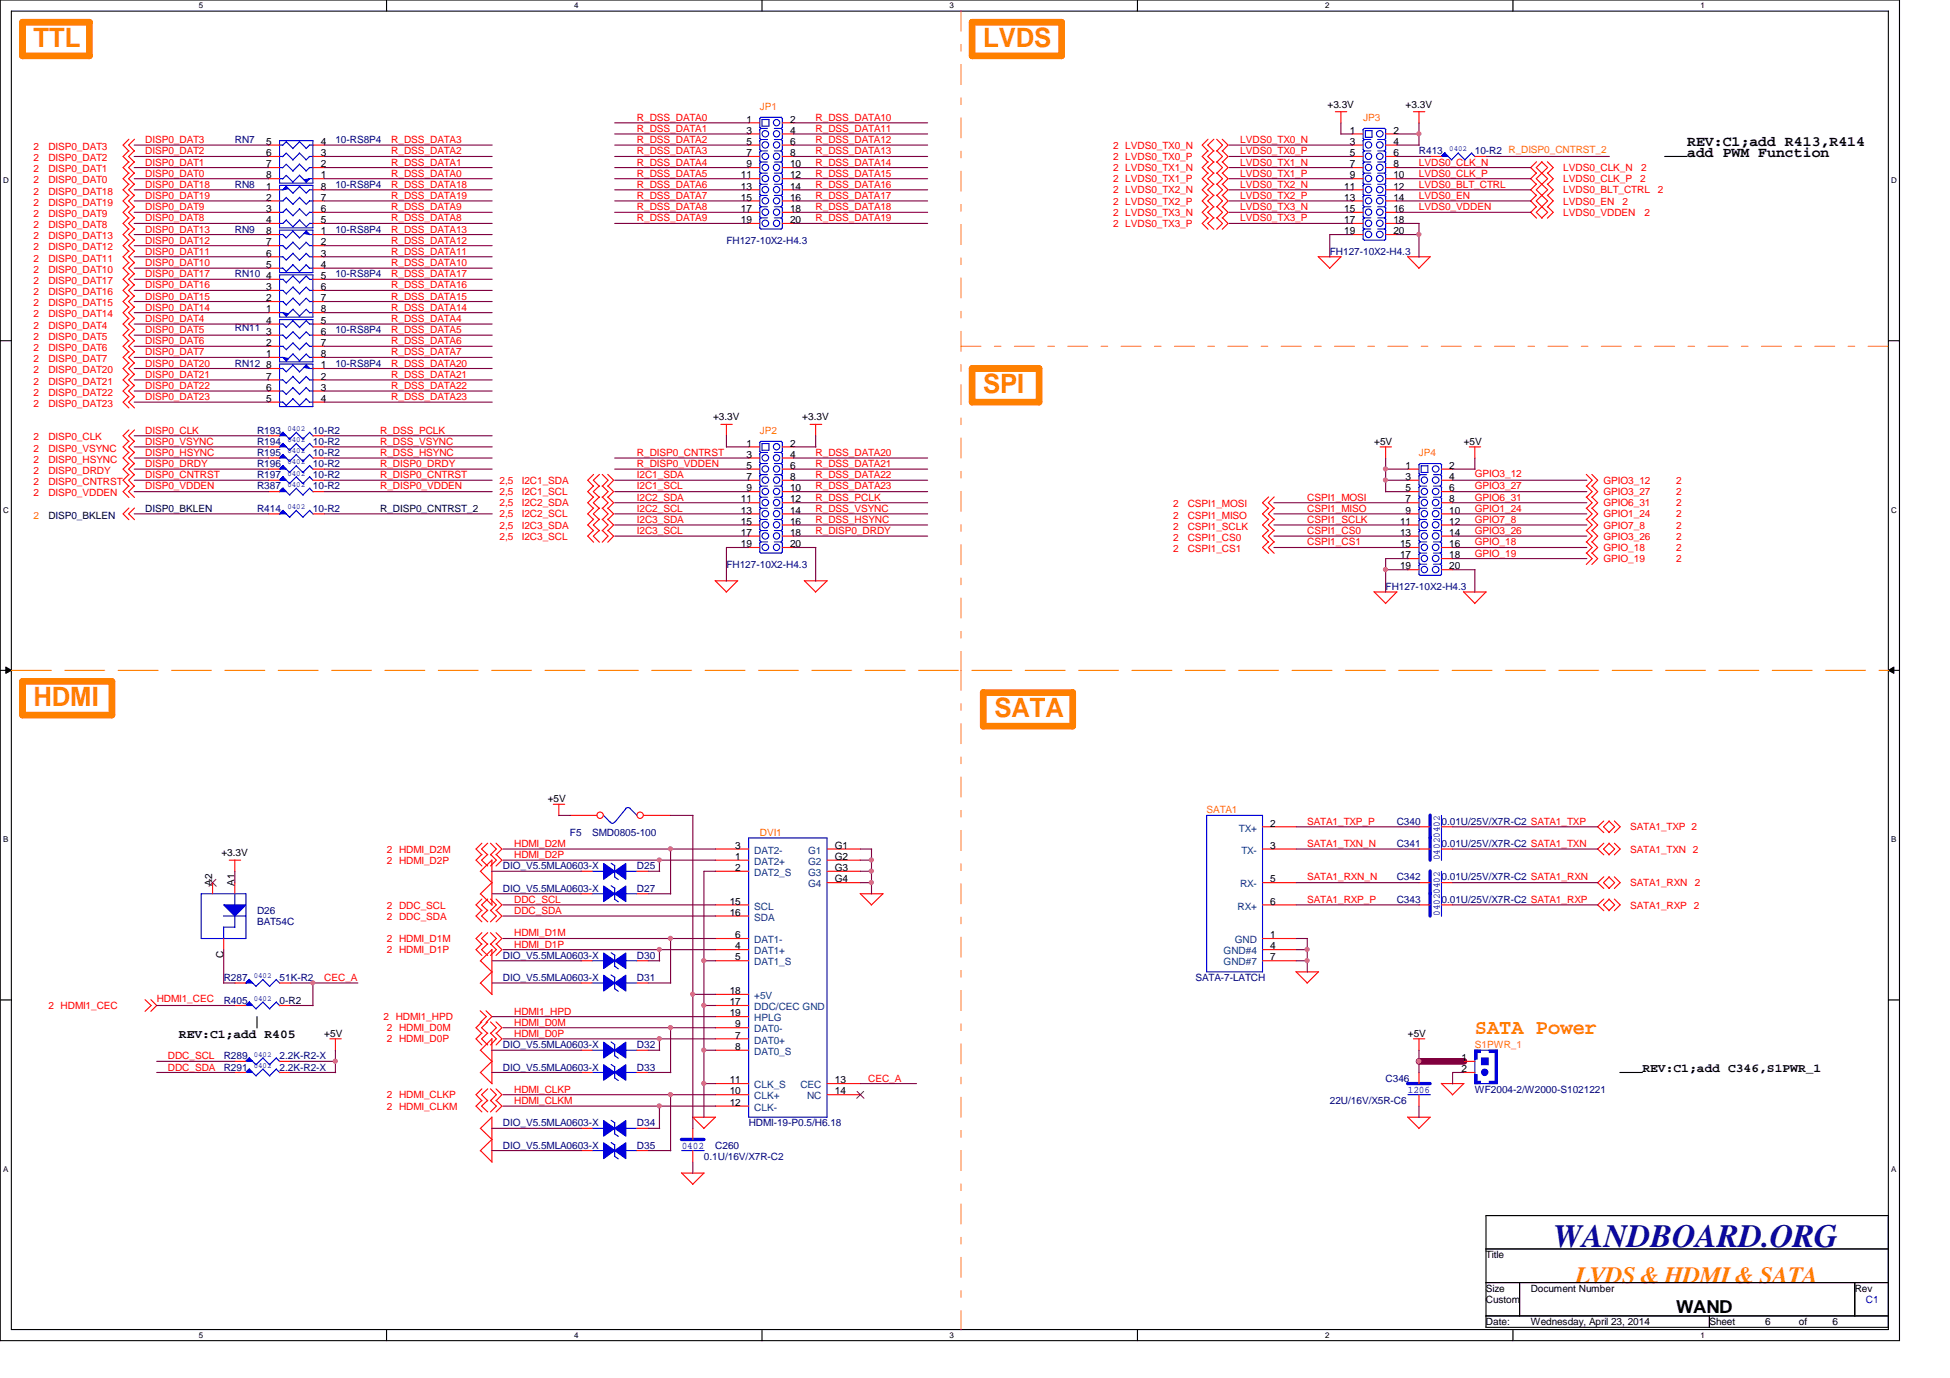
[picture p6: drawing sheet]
<svg xmlns="http://www.w3.org/2000/svg" width="297mm" height="210mm" viewBox="0 0 297 210" stroke-linecap="round" stroke-linejoin="round" font-family="sans-serif">
<defs><g id="words">
<text font-size="5" fill="#000080" x="236.6" y="189.9">WANDBOARD.ORG</text>
<g font-size="4.1" fill="#ff8000">
<text x="5.1" y="7.2">TTL</text>
<text x="149.8" y="7.2">LVDS</text>
<text x="149.8" y="59.9">SPI</text>
<text x="5.1" y="107.6">HDMI</text>
<text x="151.5" y="109.3">SATA</text>
</g>
<text font-size="3.6" fill="#ff8000" x="240" y="195.5">LVDS &amp; HDMI &amp; SATA</text>
<text font-size="3.2" fill="#ff8000" x="224.7" y="157.5">SATA Power</text>
<text font-size="2.7" x="255.3" y="199.9">WAND</text>
<g font-size="2.2">
<text x="257" y="22.2">REV:C1;add R413,R414</text>
<text x="257" y="23.9">add PWM Function</text>
</g>
<g font-size="1.9">
<text x="27.3" y="158.1">REV:C1;add R405</text>
<text x="250.2" y="163.2">REV:C1;add C346,S1PWR_1</text>
</g>
<g font-size="1.5" fill="#ff8000">
<text x="115.7" y="16.7">JP1</text>
<text x="207.6" y="18.4">JP3</text>
<text x="115.7" y="66">JP2</text>
<text x="216.2" y="69.5">JP4</text>
<text x="5.1" y="79">2</text>
<text x="183.8" y="123.9">SATA1</text>
<text x="115.7" y="127.3">DVI1</text>
<text x="224.7" y="159.6">S1PWR_1</text>
</g>
<g font-size="1.5">
<text x="202.2" y="16.4">+3.3V</text>
<text x="214.1" y="16.4">+3.3V</text>
<text x="40.6" y="23.8">6</text>
<text x="40.6" y="22.1">5</text>
<text x="48.8" y="23.8">3</text>
<text x="48.8" y="22.1">4</text>
<text x="113.7" y="18.7">1</text>
<text x="113.7" y="20.4">3</text>
<text x="113.7" y="22.1">5</text>
<text x="113.7" y="23.8">7</text>
<text x="120.4" y="18.7">2</text>
<text x="120.4" y="20.4">4</text>
<text x="120.4" y="22.1">6</text>
<text x="120.4" y="23.8">8</text>
<text x="205.6" y="20.4">1</text>
<text x="205.6" y="22.1">3</text>
<text x="205.6" y="23.8">5</text>
<text x="212.3" y="20.4">2</text>
<text x="212.3" y="22.1">4</text>
<text x="212.3" y="23.8">6</text>
<text x="40.6" y="28.9">1</text>
<text x="40.6" y="27.2">8</text>
<text x="40.6" y="25.5">7</text>
<text x="48.8" y="28.9">8</text>
<text x="48.8" y="27.2">1</text>
<text x="48.8" y="25.5">2</text>
<text x="112.9" y="27.2">11</text>
<text x="112.9" y="28.9">13</text>
<text x="113.7" y="25.5">9</text>
<text x="120.4" y="25.5">10</text>
<text x="120.4" y="27.2">12</text>
<text x="120.4" y="28.9">14</text>
<text x="204.8" y="28.9">11</text>
<text x="205.6" y="25.5">7</text>
<text x="205.6" y="27.2">9</text>
<text x="212.3" y="25.5">8</text>
<text x="212.3" y="27.2">10</text>
<text x="212.3" y="28.9">12</text>
<text x="40.6" y="30.6">2</text>
<text x="40.6" y="32.3">3</text>
<text x="40.6" y="34">4</text>
<text x="40.6" y="35.7">8</text>
<text x="48.8" y="30.6">7</text>
<text x="48.8" y="32.3">6</text>
<text x="48.8" y="34">5</text>
<text x="48.8" y="35.7">1</text>
<text x="112.9" y="30.6">15</text>
<text x="112.9" y="32.3">17</text>
<text x="112.9" y="34">19</text>
<text x="120.4" y="30.6">16</text>
<text x="120.4" y="32.3">18</text>
<text x="120.4" y="34">20</text>
<text x="204.8" y="30.6">13</text>
<text x="204.8" y="32.3">15</text>
<text x="204.8" y="34">17</text>
<text x="204.8" y="35.7">19</text>
<text x="212.3" y="30.6">14</text>
<text x="212.3" y="32.3">16</text>
<text x="212.3" y="34">18</text>
<text x="212.3" y="35.7">20</text>
<text x="40.6" y="37.4">7</text>
<text x="40.6" y="39.1">6</text>
<text x="40.6" y="40.8">5</text>
<text x="48.8" y="37.4">2</text>
<text x="48.8" y="39.1">3</text>
<text x="48.8" y="40.8">4</text>
<text x="40.6" y="47.6">1</text>
<text x="40.6" y="45.9">2</text>
<text x="40.6" y="44.2">3</text>
<text x="40.6" y="42.5">4</text>
<text x="48.8" y="47.6">8</text>
<text x="48.8" y="45.9">7</text>
<text x="48.8" y="44.2">6</text>
<text x="48.8" y="42.5">5</text>
<text x="40.6" y="52.7">2</text>
<text x="40.6" y="51">3</text>
<text x="40.6" y="49.3">4</text>
<text x="48.8" y="52.7">7</text>
<text x="48.8" y="51">6</text>
<text x="48.8" y="49.3">5</text>
<text x="40.6" y="54.4">1</text>
<text x="40.6" y="56.1">8</text>
<text x="40.6" y="57.8">7</text>
<text x="40.6" y="59.5">6</text>
<text x="48.8" y="54.4">8</text>
<text x="48.8" y="56.1">1</text>
<text x="48.8" y="57.8">2</text>
<text x="48.8" y="59.5">3</text>
<text x="40.6" y="61.2">5</text>
<text x="48.8" y="61.2">4</text>
<text x="108.6" y="64">+3.3V</text>
<text x="122.2" y="64">+3.3V</text>
<text x="113.7" y="68">1</text>
<text x="113.7" y="69.7">3</text>
<text x="113.7" y="71.4">5</text>
<text x="120.4" y="68">2</text>
<text x="120.4" y="69.7">4</text>
<text x="120.4" y="71.4">6</text>
<text x="209.3" y="67.8">+5V</text>
<text x="214.1" y="71.4">1</text>
<text x="220.8" y="71.4">2</text>
<text x="223" y="67.8">+5V</text>
<text x="112.9" y="76.5">11</text>
<text x="113.7" y="73.1">7</text>
<text x="113.7" y="74.8">9</text>
<text x="120.4" y="73.1">8</text>
<text x="120.4" y="74.8">10</text>
<text x="120.4" y="76.5">12</text>
<text x="214.1" y="73.1">3</text>
<text x="214.1" y="74.8">5</text>
<text x="214.1" y="76.5">7</text>
<text x="220.8" y="73.1">4</text>
<text x="220.8" y="74.8">6</text>
<text x="220.8" y="76.5">8</text>
<text x="112.9" y="78.2">13</text>
<text x="112.9" y="79.9">15</text>
<text x="112.9" y="81.6">17</text>
<text x="112.9" y="83.4">19</text>
<text x="120.4" y="78.2">14</text>
<text x="120.4" y="79.9">16</text>
<text x="120.4" y="81.6">18</text>
<text x="120.4" y="83.4">20</text>
<text x="213.3" y="79.9">11</text>
<text x="213.3" y="81.6">13</text>
<text x="213.3" y="83.4">15</text>
<text x="214.1" y="78.2">9</text>
<text x="220.8" y="78.2">10</text>
<text x="220.8" y="79.9">12</text>
<text x="220.8" y="81.6">14</text>
<text x="220.8" y="83.4">16</text>
<text x="213.3" y="85">17</text>
<text x="213.3" y="86.7">19</text>
<text x="220.8" y="85">18</text>
<text x="220.8" y="86.7">20</text>
<text x="83.4" y="122.2">+5V</text>
<text x="193.5" y="125.9">2</text>
<text x="33.7" y="130.4">+3.3V</text>
<text x="112" y="131">1</text>
<text x="112" y="129.3">3</text>
<text x="127.2" y="129.3">G1</text>
<text x="127.2" y="131">G2</text>
<text x="193.5" y="129.3">3</text>
<text x="32.3" y="135" transform="rotate(-90 32.3 135)">A2</text>
<text x="35.7" y="135" transform="rotate(-90 35.7 135)">A1</text>
<text x="111.2" y="137.8">15</text>
<text x="112" y="132.7">2</text>
<text x="127.2" y="132.7">G3</text>
<text x="127.2" y="134.4">G4</text>
<text x="193.5" y="134.4">5</text>
<text x="193.5" y="137.8">6</text>
<text x="111.2" y="139.5">16</text>
<text x="112" y="142.9">6</text>
<text x="193.5" y="142.9">1</text>
<text x="34" y="146" transform="rotate(-90 34 146)">C</text>
<text x="112" y="144.6">4</text>
<text x="112" y="146.3">5</text>
<text x="193.5" y="144.6">4</text>
<text x="193.5" y="146.3">7</text>
<text x="111.2" y="153.1">17</text>
<text x="111.2" y="151.4">18</text>
<text x="111.2" y="154.8">19</text>
<text x="49.4" y="157.9">+5V</text>
<text x="112" y="158.2">7</text>
<text x="112" y="159.9">8</text>
<text x="112" y="156.5">9</text>
<text x="214.5" y="157.9">+5V</text>
<text x="222.6" y="161.6">1</text>
<text x="111.2" y="166.7">10</text>
<text x="111.2" y="165">11</text>
<text x="127.2" y="165">13</text>
<text x="127.2" y="166.7">14</text>
<text x="222.6" y="163.3">2</text>
<text x="111.2" y="168.4">12</text>
<text x="226.4" y="191.6">Title</text>
<text x="226.4" y="196.8">Size</text>
<text x="233.2" y="196.8">Document Number</text>
<text x="282.5" y="196.8">Rev</text>
<text x="226.4" y="198.5">Custom</text>
<text x="226.4" y="201.8">Date:</text>
<text x="233.2" y="201.8">Wednesday, April 23, 2014</text>
<text x="260.4" y="201.8">Sheet</text>
<text x="268.9" y="201.8">6</text>
<text x="274" y="201.8">of</text>
<text x="279.1" y="201.8">6</text>
</g>
<g font-size="1.5" fill="#f00">
<text x="5.1" y="22.8">2</text>
<text x="7.4" y="22.8">DISP0_DAT3</text>
<text x="22.1" y="23.5">DISP0_DAT2</text>
<text x="22.1" y="21.8">DISP0_DAT3</text>
<text x="59.6" y="21.8">R_DSS_DATA3</text>
<text x="59.6" y="23.5">R_DSS_DATA2</text>
<text x="97" y="23.5">R_DSS_DATA3</text>
<text x="97" y="18.4">R_DSS_DATA0</text>
<text x="97" y="21.8">R_DSS_DATA2</text>
<text x="97" y="20.1">R_DSS_DATA1</text>
<text x="124.2" y="23.5">R_DSS_DATA13</text>
<text x="124.2" y="21.8">R_DSS_DATA12</text>
<text x="124.2" y="18.4">R_DSS_DATA10</text>
<text x="124.2" y="20.1">R_DSS_DATA11</text>
<text x="169.5" y="22.6">2 LVDS0_TX0_N</text>
<text x="188.9" y="21.8">LVDS0_TX0_N</text>
<text x="188.9" y="23.5">LVDS0_TX0_P</text>
<text x="5.1" y="27.9">2</text>
<text x="5.1" y="26.2">2</text>
<text x="5.1" y="24.6">2</text>
<text x="5.1" y="29.6">2</text>
<text x="7.4" y="27.9">DISP0_DAT0</text>
<text x="7.4" y="26.2">DISP0_DAT1</text>
<text x="7.4" y="24.6">DISP0_DAT2</text>
<text x="7.4" y="29.6">DISP0_DAT18</text>
<text x="22.1" y="28.6">DISP0_DAT18</text>
<text x="22.1" y="25.2">DISP0_DAT1</text>
<text x="22.1" y="26.9">DISP0_DAT0</text>
<text x="59.6" y="28.6">R_DSS_DATA18</text>
<text x="59.6" y="26.9">R_DSS_DATA0</text>
<text x="59.6" y="25.2">R_DSS_DATA1</text>
<text x="97" y="25.2">R_DSS_DATA4</text>
<text x="97" y="26.9">R_DSS_DATA5</text>
<text x="97" y="28.6">R_DSS_DATA6</text>
<text x="124.2" y="28.6">R_DSS_DATA16</text>
<text x="124.2" y="25.2">R_DSS_DATA14</text>
<text x="124.2" y="26.9">R_DSS_DATA15</text>
<text x="169.5" y="26.1">2 LVDS0_TX1_N</text>
<text x="169.5" y="24.4">2 LVDS0_TX0_P</text>
<text x="169.5" y="29.5">2 LVDS0_TX2_N</text>
<text x="169.5" y="27.8">2 LVDS0_TX1_P</text>
<text x="188.9" y="26.9">LVDS0_TX1_P</text>
<text x="188.9" y="28.6">LVDS0_TX2_N</text>
<text x="188.9" y="25.2">LVDS0_TX1_N</text>
<text x="216.1" y="28.6">LVDS0_BLT_CTRL</text>
<text x="216.2" y="25.2">LVDS0_CLK_N</text>
<text x="216.2" y="26.9">LVDS0_CLK_P</text>
<text x="238.1" y="27.8">LVDS0_CLK_P</text>
<text x="238.1" y="29.5">LVDS0_BLT_CTRL</text>
<text x="238.1" y="26.1">LVDS0_CLK_N</text>
<text x="249.8" y="27.8">2</text>
<text x="250" y="26.1">2</text>
<text x="252.6" y="29.5">2</text>
<text x="5.1" y="33.1">2</text>
<text x="5.1" y="34.8">2</text>
<text x="5.1" y="31.3">2</text>
<text x="7.4" y="33.1">DISP0_DAT9</text>
<text x="7.4" y="34.8">DISP0_DAT8</text>
<text x="7.4" y="31.3">DISP0_DAT19</text>
<text x="22.1" y="35.4">DISP0_DAT13</text>
<text x="22.1" y="30.3">DISP0_DAT19</text>
<text x="22.1" y="32">DISP0_DAT9</text>
<text x="22.1" y="33.7">DISP0_DAT8</text>
<text x="59.6" y="35.4">R_DSS_DATA13</text>
<text x="59.6" y="30.3">R_DSS_DATA19</text>
<text x="59.6" y="33.7">R_DSS_DATA8</text>
<text x="59.6" y="32">R_DSS_DATA9</text>
<text x="97" y="30.3">R_DSS_DATA7</text>
<text x="97" y="33.7">R_DSS_DATA9</text>
<text x="97" y="32">R_DSS_DATA8</text>
<text x="124.2" y="30.3">R_DSS_DATA17</text>
<text x="124.2" y="33.7">R_DSS_DATA19</text>
<text x="124.2" y="32">R_DSS_DATA18</text>
<text x="169.5" y="32.9">2 LVDS0_TX3_N</text>
<text x="169.5" y="34.6">2 LVDS0_TX3_P</text>
<text x="169.5" y="31.2">2 LVDS0_TX2_P</text>
<text x="188.9" y="30.3">LVDS0_TX2_P</text>
<text x="188.9" y="32">LVDS0_TX3_N</text>
<text x="188.9" y="33.7">LVDS0_TX3_P</text>
<text x="216.1" y="30.3">LVDS0_EN</text>
<text x="216.1" y="32">LVDS0_VDDEN</text>
<text x="238.1" y="32.9">LVDS0_VDDEN</text>
<text x="238.1" y="31.2">LVDS0_EN</text>
<text x="247.1" y="31.2">2</text>
<text x="250.5" y="32.9">2</text>
<text x="5.1" y="41.6">2</text>
<text x="5.1" y="39.8">2</text>
<text x="5.1" y="38.1">2</text>
<text x="5.1" y="36.4">2</text>
<text x="7.4" y="41.6">DISP0_DAT10</text>
<text x="7.4" y="39.8">DISP0_DAT11</text>
<text x="7.4" y="38.1">DISP0_DAT12</text>
<text x="7.4" y="36.4">DISP0_DAT13</text>
<text x="22.1" y="38.8">DISP0_DAT11</text>
<text x="22.1" y="40.5">DISP0_DAT10</text>
<text x="22.1" y="37.1">DISP0_DAT12</text>
<text x="59.6" y="38.8">R_DSS_DATA11</text>
<text x="59.6" y="40.5">R_DSS_DATA10</text>
<text x="59.6" y="37.1">R_DSS_DATA12</text>
<text x="5.1" y="46.7">2</text>
<text x="5.1" y="45">2</text>
<text x="5.1" y="43.3">2</text>
<text x="7.4" y="46.7">DISP0_DAT15</text>
<text x="7.4" y="45">DISP0_DAT16</text>
<text x="7.4" y="43.3">DISP0_DAT17</text>
<text x="22.1" y="47.3">DISP0_DAT14</text>
<text x="22.1" y="45.6">DISP0_DAT15</text>
<text x="22.1" y="43.9">DISP0_DAT16</text>
<text x="22.1" y="42.2">DISP0_DAT17</text>
<text x="59.6" y="45.6">R_DSS_DATA15</text>
<text x="59.6" y="43.9">R_DSS_DATA16</text>
<text x="59.6" y="42.2">R_DSS_DATA17</text>
<text x="59.6" y="47.3">R_DSS_DATA14</text>
<text x="5.1" y="53.5">2</text>
<text x="5.1" y="51.8">2</text>
<text x="5.1" y="50.1">2</text>
<text x="5.1" y="48.3">2</text>
<text x="7.4" y="53.5">DISP0_DAT6</text>
<text x="7.4" y="51.8">DISP0_DAT5</text>
<text x="7.4" y="50.1">DISP0_DAT4</text>
<text x="7.4" y="48.3">DISP0_DAT14</text>
<text x="22.1" y="49">DISP0_DAT4</text>
<text x="22.1" y="50.8">DISP0_DAT5</text>
<text x="22.1" y="52.5">DISP0_DAT6</text>
<text x="59.6" y="49">R_DSS_DATA4</text>
<text x="59.6" y="52.5">R_DSS_DATA6</text>
<text x="59.6" y="50.8">R_DSS_DATA5</text>
<text x="5.1" y="56.9">2</text>
<text x="5.1" y="55.2">2</text>
<text x="5.1" y="58.6">2</text>
<text x="7.4" y="56.9">DISP0_DAT20</text>
<text x="7.4" y="55.2">DISP0_DAT7</text>
<text x="7.4" y="58.6">DISP0_DAT21</text>
<text x="22.1" y="55.8">DISP0_DAT20</text>
<text x="22.1" y="59.3">DISP0_DAT22</text>
<text x="22.1" y="57.5">DISP0_DAT21</text>
<text x="22.1" y="54.1">DISP0_DAT7</text>
<text x="59.6" y="55.8">R_DSS_DATA20</text>
<text x="59.6" y="59.3">R_DSS_DATA22</text>
<text x="59.6" y="54.1">R_DSS_DATA7</text>
<text x="59.6" y="57.5">R_DSS_DATA21</text>
<text x="5.1" y="62">2</text>
<text x="5.1" y="60.3">2</text>
<text x="7.4" y="62">DISP0_DAT23</text>
<text x="7.4" y="60.3">DISP0_DAT22</text>
<text x="22.1" y="61">DISP0_DAT23</text>
<text x="59.6" y="61">R_DSS_DATA23</text>
<text x="5.1" y="70.5">2</text>
<text x="5.1" y="67.1">2</text>
<text x="5.1" y="68.8">2</text>
<text x="7.4" y="70.5">DISP0_HSYNC</text>
<text x="7.4" y="67.1">DISP0_CLK</text>
<text x="7.4" y="68.8">DISP0_VSYNC</text>
<text x="22.1" y="66">DISP0_CLK</text>
<text x="22.1" y="67.8">DISP0_VSYNC</text>
<text x="22.1" y="71.2">DISP0_DRDY</text>
<text x="22.1" y="69.5">DISP0_HSYNC</text>
<text x="57.9" y="66">R_DSS_PCLK</text>
<text x="57.9" y="69.5">R_DSS_HSYNC</text>
<text x="57.9" y="71.2">R_DISP0_DRDY</text>
<text x="57.9" y="67.8">R_DSS_VSYNC</text>
<text x="97" y="71.2">R_DISP0_VDDEN</text>
<text x="97" y="69.5">R_DISP0_CNTRST</text>
<text x="124.2" y="71.2">R_DSS_DATA21</text>
<text x="124.2" y="69.5">R_DSS_DATA20</text>
<text x="5.1" y="73.9">2</text>
<text x="5.1" y="72.2">2</text>
<text x="5.1" y="75.6">2</text>
<text x="7.4" y="73.9">DISP0_CNTRST</text>
<text x="7.4" y="72.2">DISP0_DRDY</text>
<text x="7.4" y="75.6">DISP0_VDDEN</text>
<text x="22.1" y="74.5">DISP0_VDDEN</text>
<text x="22.1" y="72.9">DISP0_CNTRST</text>
<text x="57.9" y="72.9">R_DISP0_CNTRST</text>
<text x="57.9" y="74.5">R_DISP0_VDDEN</text>
<text x="76.1" y="77.1">2,5</text>
<text x="76.1" y="73.7">2,5</text>
<text x="76.1" y="75.4">2,5</text>
<text x="79.5" y="77.1">I2C2_SDA</text>
<text x="79.5" y="73.7">I2C1_SDA</text>
<text x="79.5" y="75.4">I2C1_SCL</text>
<text x="97" y="78">I2C2_SCL</text>
<text x="97" y="74.5">I2C1_SCL</text>
<text x="97" y="76.3">I2C2_SDA</text>
<text x="97" y="72.9">I2C1_SDA</text>
<text x="124.2" y="72.9">R_DSS_DATA22</text>
<text x="124.2" y="76.3">R_DSS_PCLK</text>
<text x="124.2" y="74.5">R_DSS_DATA23</text>
<text x="124.2" y="78">R_DSS_VSYNC</text>
<text x="178.7" y="77.3">2</text>
<text x="180.9" y="77.3">CSPI1_MOSI</text>
<text x="199.1" y="78">CSPI1_MISO</text>
<text x="199.1" y="76.3">CSPI1_MOSI</text>
<text x="224.7" y="76.3">GPIO6_31</text>
<text x="224.7" y="72.7">GPIO3_12</text>
<text x="224.7" y="74.5">GPIO3_27</text>
<text x="224.7" y="78">GPIO1_24</text>
<text x="244.3" y="77.1">GPIO6_31</text>
<text x="244.3" y="75.4">GPIO3_27</text>
<text x="244.3" y="73.7">GPIO3_12</text>
<text x="255.3" y="77.1">2</text>
<text x="255.3" y="75.4">2</text>
<text x="255.3" y="73.7">2</text>
<text x="76.1" y="82.2">2,5</text>
<text x="76.1" y="80.5">2,5</text>
<text x="76.1" y="78.8">2,5</text>
<text x="79.5" y="82.2">I2C3_SCL</text>
<text x="79.5" y="80.5">I2C3_SDA</text>
<text x="79.5" y="78.8">I2C2_SCL</text>
<text x="97" y="79.7">I2C3_SDA</text>
<text x="97" y="81.4">I2C3_SCL</text>
<text x="124.2" y="79.7">R_DSS_HSYNC</text>
<text x="124.2" y="81.4">R_DISP0_DRDY</text>
<text x="178.7" y="79">2</text>
<text x="178.7" y="80.7">2</text>
<text x="178.7" y="82.4">2</text>
<text x="180.9" y="79">CSPI1_MISO</text>
<text x="180.9" y="80.7">CSPI1_SCLK</text>
<text x="180.9" y="82.4">CSPI1_CS0</text>
<text x="199.1" y="79.7">CSPI1_SCLK</text>
<text x="199.1" y="81.4">CSPI1_CS0</text>
<text x="199.1" y="83.1">CSPI1_CS1</text>
<text x="224.7" y="83.1">GPIO_18</text>
<text x="224.7" y="81.4">GPIO3_26</text>
<text x="224.7" y="79.7">GPIO7_8</text>
<text x="244.3" y="78.8">GPIO1_24</text>
<text x="244.3" y="80.5">GPIO7_8</text>
<text x="244.3" y="83.9">GPIO_18</text>
<text x="244.3" y="82.2">GPIO3_26</text>
<text x="255.3" y="80.5">2</text>
<text x="255.3" y="83.9">2</text>
<text x="255.3" y="78.8">2</text>
<text x="255.3" y="82.2">2</text>
<text x="178.7" y="84.1">2</text>
<text x="180.9" y="84.1">CSPI1_CS1</text>
<text x="224.7" y="84.8">GPIO_19</text>
<text x="244.3" y="85.6">GPIO_19</text>
<text x="255.3" y="85.6">2</text>
<text x="199.1" y="125.6">SATA1_TXP_P</text>
<text x="58.9" y="131.6">2 HDMI_D2P</text>
<text x="58.9" y="129.9">2 HDMI_D2M</text>
<text x="78.3" y="130.7">HDMI_D2P</text>
<text x="78.3" y="129">HDMI_D2M</text>
<text x="199.1" y="129">SATA1_TXN_N</text>
<text x="248.3" y="129.9">SATA1_TXN 2</text>
<text x="248.3" y="126.5">SATA1_TXP 2</text>
<text x="78.3" y="137.5">DDC_SCL</text>
<text x="199.1" y="137.5">SATA1_RXP_P</text>
<text x="199.1" y="134.1">SATA1_RXN_N</text>
<text x="248.3" y="135">SATA1_RXN</text>
<text x="258.2" y="135">2</text>
<text x="58.9" y="143.5">2 HDMI_D1M</text>
<text x="58.9" y="138.4">2 DDC_SCL</text>
<text x="58.9" y="140.1">2 DDC_SDA</text>
<text x="78.3" y="139.2">DDC_SDA</text>
<text x="78.3" y="142.6">HDMI_D1M</text>
<text x="248.3" y="138.4">SATA1_RXP 2</text>
<text x="49.4" y="149.4">CEC_A</text>
<text x="58.9" y="145.2">2 HDMI_D1P</text>
<text x="78.3" y="144.4">HDMI_D1P</text>
<text x="7.4" y="153.7">2 HDMI1_CEC</text>
<text x="23.9" y="152.7">HDMI1_CEC</text>
<text x="58.4" y="155.4">2 HDMI1_HPD</text>
<text x="78.3" y="154.6">HDMI1_HPD</text>
<text x="25.6" y="161.4">DDC_SCL</text>
<text x="58.9" y="157.1">2 HDMI_D0M</text>
<text x="58.9" y="158.8">2 HDMI_D0P</text>
<text x="78.3" y="156.3">HDMI_D0M</text>
<text x="78.3" y="157.9">HDMI_D0P</text>
<text x="25.6" y="163.1">DDC_SDA</text>
<text x="58.9" y="167.3">2 HDMI_CLKP</text>
<text x="78.3" y="166.5">HDMI_CLKP</text>
<text x="132.2" y="164.8">CEC_A</text>
<text x="58.9" y="169">2 HDMI_CLKM</text>
<text x="78.3" y="168.1">HDMI_CLKM</text>
</g>
<g font-size="1.5" fill="#000080">
<text x="35.8" y="21.8">RN7</text>
<text x="51.1" y="21.8">10-RS8P4</text>
<text x="216.2" y="23.5">R413</text>
<text x="224.7" y="23.5">10-R2 R_DISP0_CNTRST_2</text>
<text x="35.8" y="28.6">RN8</text>
<text x="51.1" y="28.6">10-RS8P4</text>
<text x="35.8" y="35.4">RN9</text>
<text x="51.1" y="35.4">10-RS8P4</text>
<text x="110.7" y="37.1">FH127-10X2-H4.3</text>
<text x="202.6" y="38.8">FH127-10X2-H4.3</text>
<text x="35.8" y="42.2">RN10</text>
<text x="51.1" y="42.2">10-RS8P4</text>
<text x="35.8" y="50.4">RN11</text>
<text x="51.1" y="50.8">10-RS8P4</text>
<text x="35.8" y="55.8">RN12</text>
<text x="51.1" y="55.8">10-RS8P4</text>
<text x="39.2" y="66">R193</text>
<text x="39.2" y="71.2">R196</text>
<text x="39.2" y="67.8">R194</text>
<text x="39.2" y="69.5">R195</text>
<text x="47.7" y="66">10-R2</text>
<text x="47.7" y="71.2">10-R2</text>
<text x="47.7" y="67.8">10-R2</text>
<text x="47.7" y="69.5">10-R2</text>
<text x="39.2" y="78">R414</text>
<text x="39.2" y="72.9">R197</text>
<text x="39.2" y="74.5">R387</text>
<text x="47.7" y="78">10-R2</text>
<text x="47.7" y="72.9">10-R2</text>
<text x="47.7" y="74.5">10-R2</text>
<text x="110.7" y="86.5">FH127-10X2-H4.3</text>
<text x="211.1" y="89.9">FH127-10X2-H4.3</text>
<text x="212.8" y="125.6">C340</text>
<text x="219.6" y="125.6">0.01U/25V/X7R-C2 SATA1_TXP</text>
<text x="86.8" y="127.3">F5</text>
<text x="90.2" y="127.3">SMD0805-100</text>
<text x="212.8" y="129">C341</text>
<text x="219.6" y="129">0.01U/25V/X7R-C2 SATA1_TXN</text>
<text x="76.6" y="132.4">DIO_V5.5MLA0603-X</text>
<text x="76.6" y="135.8">DIO_V5.5MLA0603-X</text>
<text x="97" y="132.4">D25</text>
<text x="97" y="135.8">D27</text>
<text x="212.8" y="137.5">C343</text>
<text x="212.8" y="134.1">C342</text>
<text x="219.6" y="137.5">0.01U/25V/X7R-C2 SATA1_RXP</text>
<text x="219.6" y="134.1">0.01U/25V/X7R-C2 SATA1_RXN</text>
<text x="39.2" y="139.2">D26</text>
<text x="39.2" y="140.9">BAT54C</text>
<text x="34.1" y="149.4">R287</text>
<text x="42.6" y="149.4">51K-R2</text>
<text x="76.6" y="146">DIO_V5.5MLA0603-X</text>
<text x="76.6" y="149.4">DIO_V5.5MLA0603-X</text>
<text x="97" y="146">D30</text>
<text x="97" y="149.4">D31</text>
<text x="182.1" y="149.4">SATA-7-LATCH</text>
<text x="34.1" y="152.9">R405</text>
<text x="34.1" y="161.4">R289</text>
<text x="42.6" y="161.4">2.2K-R2-X</text>
<text x="76.6" y="159.6">DIO_V5.5MLA0603-X</text>
<text x="97" y="159.6">D32</text>
<text x="34.1" y="163.1">R291</text>
<text x="42.6" y="163.1">2.2K-R2-X</text>
<text x="76.6" y="163.1">DIO_V5.5MLA0603-X</text>
<text x="97" y="163.1">D33</text>
<text x="211.1" y="164.8">C346</text>
<text x="224.7" y="166.5">WF2004-2/W2000-S1021221</text>
<text x="76.6" y="171.6">DIO_V5.5MLA0603-X</text>
<text x="97" y="171.6">D34</text>
<text x="114" y="171.6">HDMI-19-P0.5/H6.18</text>
<text x="202.6" y="168.1">22U/16V/X5R-C6</text>
<text x="76.6" y="175">DIO_V5.5MLA0603-X</text>
<text x="97" y="175">D35</text>
<text x="107.2" y="176.7">0.1U/16V/X7R-C2</text>
<text x="109" y="175">C260</text>
</g>
<g font-size="1.5" fill="#000040">
<text x="22.1" y="78">DISP0_BKLEN</text>
<text x="57.9" y="78">R_DISP0_CNTRST_2</text>
<text x="7.4" y="79">DISP0_BKLEN</text>
<text x="42.6" y="152.9">0-R2</text>
</g>
<g font-size="1.5" fill="#004080">
<text x="114.9" y="131.7">DAT2+</text>
<text x="114.9" y="130">DAT2-</text>
<text x="123.1" y="130">G1</text>
<text x="123.1" y="131.7">G2</text>
<text x="188.7" y="126.7">TX+</text>
<text x="189.1" y="130">TX-</text>
<text x="114.9" y="133.4">DAT2_S</text>
<text x="123.1" y="133.4">G3</text>
<text x="123.1" y="135.2">G4</text>
<text x="188.9" y="135.2">RX-</text>
<text x="114.9" y="143.7">DAT1-</text>
<text x="114.9" y="138.6">SCL</text>
<text x="114.9" y="140.3">SDA</text>
<text x="188.1" y="143.7">GND</text>
<text x="188.5" y="138.6">RX+</text>
<text x="114.9" y="145.4">DAT1+</text>
<text x="114.9" y="147.1">DAT1_S</text>
<text x="186.4" y="145.4">GND#4</text>
<text x="186.4" y="147.1">GND#7</text>
<text x="114.9" y="153.9">DDC/CEC GND</text>
<text x="114.9" y="152.2">+5V</text>
<text x="114.9" y="155.6">HPLG</text>
<text x="114.9" y="159">DAT0+</text>
<text x="114.9" y="160.7">DAT0_S</text>
<text x="114.9" y="157.3">DAT0-</text>
<text x="114.9" y="167.5">CLK+</text>
<text x="114.9" y="165.8">CLK_S</text>
<text x="121.9" y="165.8">CEC</text>
<text x="122.9" y="167.5">NC</text>
<text x="114.9" y="169.2">CLK-</text>
</g>
<g font-size="1.5" fill="#00f">
<text x="219.3" y="131" transform="rotate(-90 219.3 131)">04020402</text>
<text x="219.3" y="139.5" transform="rotate(-90 219.3 139.5)">04020402</text>
<text x="214.5" y="166.5">1206</text>
<text x="103.8" y="175">0402</text>
<text x="284.2" y="198.5">C1</text>
</g>
<g font-size="1.2">
<text x="30.3" y="1.3">5</text>
<text x="87.5" y="1.3">4</text>
<text x="144.6" y="1.3">3</text>
<text x="201.8" y="1.3">2</text>
<text x="259" y="1.3">1</text>
<text x=".5" y="27.9">D</text>
<text x="288.1" y="27.9">D</text>
<text x=".5" y="78.1">C</text>
<text x="288.1" y="78.1">C</text>
<text x=".5" y="128.3">B</text>
<text x="288.1" y="128.3">B</text>
<text x=".5" y="178.5">A</text>
<text x="288.1" y="178.5">A</text>
<text x="30.3" y="203.8">5</text>
<text x="87.5" y="203.8">4</text>
<text x="144.6" y="203.8">3</text>
<text x="201.8" y="203.8">2</text>
<text x="259" y="203.8">1</text>
</g>
<g font-size="1.2" fill="#00f">
<text x="220.8" y="23.1">0402</text>
<text x="43.8" y="65.6">0402</text>
<text x="43.8" y="70.7">0402</text>
<text x="43.8" y="67.4">0402</text>
<text x="43.8" y="69">0402</text>
<text x="43.8" y="77.6">0402</text>
<text x="43.8" y="72.4">0402</text>
<text x="43.8" y="74.1">0402</text>
<text x="38.6" y="149">0402</text>
<text x="38.6" y="152.4">0402</text>
<text x="38.6" y="161">0402</text>
<text x="38.6" y="162.6">0402</text>
</g>
</g></defs>
<path d="M0 0h289.3v204.2h-289.3zM1.7 1.7h286v200.8h-286z" fill="none" stroke="#000" stroke-width=".17"/>
<g fill="#fff">
<path d="M30.3 .2h.6v1.3h-.6z"/>
<path d="M30.3 202.7h.6v1.3h-.6z"/>
</g>
<path d="M58.9 0v1.7M58.9 202.5v1.7" fill="none" stroke="#000" stroke-width=".17"/>
<g fill="#fff">
<path d="M87.5 .2h.6v1.3h-.6z"/>
<path d="M87.5 202.7h.6v1.3h-.6z"/>
</g>
<path d="M116.1 0v1.7M116.1 202.5v1.7" fill="none" stroke="#000" stroke-width=".17"/>
<g fill="#fff">
<path d="M144.6 .2h.7v1.3h-.7z"/>
<path d="M144.6 202.7h.7v1.3h-.7z"/>
</g>
<path d="M173.3 0v1.7M173.3 202.5v1.7" fill="none" stroke="#000" stroke-width=".17"/>
<g fill="#fff">
<path d="M201.8 .2h.7v1.3h-.7z"/>
<path d="M201.8 202.7h.7v1.3h-.7z"/>
</g>
<path d="M230.5 0v1.7M230.5 202.5v1.7" fill="none" stroke="#000" stroke-width=".17"/>
<g fill="#fff">
<path d="M259 .2h.7v1.3h-.7z"/>
<path d="M259 202.7h.7v1.3h-.7z"/>
<path d="M.5 26.8h.8v1.4h-.8z"/>
<path d="M288.1 26.8h.8v1.4h-.8z"/>
<path d="M.5 77h.8v1.4h-.8z"/>
<path d="M288.1 77h.8v1.4h-.8z"/>
</g>
<path d="M0 51.9h1.7M287.7 51.9h1.6" fill="none" stroke="#000" stroke-width=".17"/>
<g fill="#fff">
<path d="M.5 127.2h.7v1.4h-.7z"/>
<path d="M288.1 127.2h.7v1.4h-.7z"/>
</g>
<path d="M0 102.1h1.7M287.7 102.1h1.6" fill="none" stroke="#000" stroke-width=".17"/>
<path d="M.9 101.6l.8 .5-.8 .5zM287.7 102.1l.8-.5v1z" fill="#000"/>
<path d="M.9 101.6l.8 .5-.8 .5zM287.7 102.1l.8-.5v1z" fill="none" stroke="#000" stroke-width=".15"/>
<g fill="#fff">
<path d="M.5 177.4h.7v1.4h-.7z"/>
<path d="M288.1 177.4h.7v1.4h-.7z"/>
</g>
<path d="M253.6 23.8h3.4M0 152.3h1.7M39.2 154.9v1.7M287.7 152.3h1.6M246.8 163.4h3.4M226.4 185.2h61.3v17h-61.3zM226.4 190.2h61.3M226.4 195.4h61.3M231.5 195.4v5M282.5 195.4v5M226.4 200.4h61.3M260.4 200.4v1.8" fill="none" stroke="#000" stroke-width=".17"/>
<path d="M1.7 102.1h286" fill="none" stroke="#ff8000" stroke-width=".15" stroke-dasharray="6.1 2"/>
<path d="M146.4 1.7v100.5M146.4 52.7h141.3M146.4 102.1v100.5" fill="none" stroke="#ff8000" stroke-width=".15" stroke-dasharray="3 2 1 2"/>
<path d="M216.2 161.7h6.8" fill="none" stroke="#800000" stroke-width="1"/>
<path d="M3.4 3.4h10.2v5.1h-10.2zM148.1 3.4h13.6v5.1h-13.6zM148.1 56.1h10.2v5.2h-10.2zM3.4 103.8h13.7v5.1h-13.7zM149.8 105.5h13.6v5.1h-13.6z" fill="none" stroke="#ff8000" stroke-width="1"/>
<g fill="none" stroke="#f00" stroke-width=".17">
<path d="M203.4 17h1.7M204.3 17v1.8M215.3 17h1.7M216.2 17v1.8M19.6 21.2l-.8 .9 .8 .9M19.6 31.5l-.8 .8 .8 .9M19.6 26.3l-.8 .9 .8 .9M19.6 24.6l-.8 .9 .8 .9M19.6 22.9l-.8 .9 .8 .9M19.6 33.1l-.8 .9 .8 .9M19.6 40l-.8 .9 .8 .8M19.6 38.2l-.8 .9 .8 .9"/>
<path d="M19.6 36.5l-.8 .9 .8 .9M19.6 34.8l-.8 .9 .8 .9M19.6 28l-.8 .9 .8 .9M19.6 29.7l-.8 .9 .8 .9M20.5 21.2l-.9 .9 .9 .9M20.5 31.5l-.9 .8 .9 .9M20.5 26.3l-.9 .9 .9 .9M20.5 24.6l-.9 .9 .9 .9M20.5 22.9l-.9 .9 .9 .9M20.5 33.1l-.9 .9 .9 .9M20.5 40l-.9 .9 .9 .8M20.5 38.2l-.9 .9 .9 .9"/>
<path d="M20.5 36.5l-.9 .9 .9 .9M20.5 34.8l-.9 .9 .9 .9M20.5 28l-.9 .9 .9 .9M20.5 29.7l-.9 .9 .9 .9M184 31.5l-.9 .8 .9 .9M184 26.3l-.9 .9 .9 .9M184 24.6l-.9 .9 .9 .9M184 22.9l-.9 .9 .9 .9M184 21.2l-.9 .9 .9 .9M184 28l-.9 .9 .9 .9M184 33.1l-.9 .9 .9 .9M184 29.7l-.9 .9 .9 .9"/>
<path d="M184.9 24.6l-.9 .9 .9 .9M184.9 22.9l-.9 .9 .9 .9M184.9 33.1l-.9 .9 .9 .9M184.9 31.5l-.9 .8 .9 .9M184.9 21.2l-.9 .9 .9 .9M184.9 28l-.9 .9 .9 .9M184.9 26.3l-.9 .9 .9 .9M184.9 29.7l-.9 .9 .9 .9M185.3 31.5l.9 .8-.9 .9M185.3 24.6l.9 .9-.9 .9M185.3 22.9l.9 .9-.9 .9M185.3 21.2l.9 .9-.9 .9"/>
<path d="M185.3 28l.9 .9-.9 .9M185.3 33.1l.9 .9-.9 .9M185.3 26.3l.9 .9-.9 .9M185.3 29.7l.9 .9-.9 .9M186.2 26.3l.9 .9-.9 .9M186.2 31.5l.9 .8-.9 .9M186.2 24.6l.9 .9-.9 .9M186.2 22.9l.9 .9-.9 .9M186.2 21.2l.9 .9-.9 .9M186.2 28l.9 .9-.9 .9M186.2 33.1l.9 .9-.9 .9M186.2 29.7l.9 .9-.9 .9"/>
<path d="M200.8 39.1l1.8 1.8M200.8 39.1h3.5M204.3 39.1l-1.8 1.8M214.4 39.1l1.8 1.8M214.5 39.1h3.4M217.8 39.1l-1.7 1.8M234.1 26.3l-.9 .9 .9 .9M234.1 29.7l-.9 .9 .9 .9M234.1 28l-.9 .9 .9 .9M234.1 24.6l-.9 .9 .9 .9M234.1 31.5l-.9 .8 .9 .9M234.8 26.3l1 .9-1 .9"/>
<path d="M234.8 28l1 .9-1 .9M234.8 29.7l1 .9-1.8 1.7 .9 .9M234.8 31.5l1 .8-1 .9M234.8 24.6l1 .9-1 .9M234.9 26.3l-.9 .9 .9 .9M234.9 28l-.9 .9 .9 .9M234.9 29.7l-.9 .9 .9 .9M234.9 24.6l-.9 .9 .9 .9M235.7 26.3l.9 .9-.9 .9M235.7 31.5l.9 .8-.9 .9M235.7 28l.9 .9-.9 .9M235.7 29.7l.9 .9-.9 .9"/>
<path d="M235.7 24.6l.9 .9-.9 .9M19.6 51.9l-.8 .8 .8 .9M19.6 55.2l-.8 .9 .8 1M19.6 50.2l-.8 .9 .8 .8M19.6 48.5l-.8 .9 .8 .8M19.6 58.7l-.8 .9 .8 .9M19.6 53.6l-.8 .8 .8 .9M19.6 57l-.8 .9 .8 .9M19.6 46.7l-.8 .9 .8 1M19.6 45l-.8 .9 .8 .9M19.6 43.3l-.8 .9 .8 .9M19.6 41.7l-.8 .8 .8 .9"/>
<path d="M20.5 51.9l-.9 .8 .9 .9M20.5 55.2l-.9 .9 .9 1M20.5 50.2l-.9 .9 .9 .8M20.5 48.5l-.9 .9 .9 .8M20.5 58.7l-.9 .9 .9 .9M20.5 53.6l-.9 .8 .9 .9M20.5 57l-.9 .9 .9 .9M20.5 46.7l-.9 .9 .9 1M20.5 45l-.9 .9 .9 .9M20.5 43.3l-.9 .9 .9 .9M20.5 41.7l-.9 .8 .9 .9M19.6 72.3l-.8 .9 .8 .9"/>
<path d="M19.6 60.4l-.8 .9 .8 .8M19.6 70.6l-.8 .9 .8 .8M19.6 68.9l-.8 .9 .8 .9M19.6 65.5l-.8 .9 .8 .9M19.6 67.2l-.8 .9 .8 .9M19.6 74l-.8 .9 .8 .9M19.6 77.4l-.8 .9 .8 .9M20.5 77.4l-.9 .9 .9 .9M20.5 72.3l-.9 .9 .9 .9M20.5 60.4l-.9 .9 .9 .8M20.5 70.6l-.9 .9 .9 .8M20.5 68.9l-.9 .9 .9 .9"/>
<path d="M20.5 65.5l-.9 .9 .9 .9M20.5 67.2l-.9 .9 .9 .9M20.5 74l-.9 .9 .9 .9M90.4 75.7l-.9 .9 .9 .9M90.4 72.3l-.9 .9 .9 .9M90.4 79.1l-.9 .9 .9 .9M90.4 74l-.9 .9 .9 .9M90.4 77.4l-.9 .9 .9 .9M91.3 75.7l-.9 .9 .9 .9M91.3 72.3l-.9 .9 .9 .9M91.3 79.1l-.9 .9 .9 .9M91.3 74l-.9 .9 .9 .9"/>
<path d="M91.3 77.4l-.9 .9 .9 .9M91.7 75.7l.9 .9-.9 .9M91.7 72.3l.9 .9-.9 .9M91.7 79.1l.9 .9-.9 .9M91.7 74l.9 .9-.9 .9M91.7 77.4l.9 .9-.9 .9M92.6 75.7l.9 .9-.9 .9M92.6 72.3l.9 .9-.9 .9M92.6 79.1l.9 .9-.9 .9M92.6 74l.9 .9-.9 .9M92.6 77.4l.9 .9-.9 .9M109.8 64.6h1.7"/>
<path d="M110.7 64.6v1.8M123.4 64.6h1.8M124.2 64.6v1.8M193.2 77.4l-.9 .9 .9 .9M193.2 79.1l-.9 .9 .9 .9M193.2 75.7l-.9 .9 .9 .9M194.1 77.4l-.9 .9 .9 .9M194.1 79.1l-.9 .9 .9 .9M194.1 75.7l-.9 .9 .9 .9M210.2 68.1h1.8M211.1 68.1v1.7M223.8 68.1h1.7"/>
<path d="M224.7 68.1v1.7M241.6 75.7l.9 .9-.9 .9M241.6 77.4l.9 .9-.9 .9M241.6 79.1l.9 .9-.9 .9M241.6 74l.9 .9-.9 .9M241.6 72.3l.9 .9-.9 .9M242.5 75.7l.9 .9-.9 .9M242.5 77.4l.9 .9-.9 .9M242.5 79.1l.9 .9-.9 .9M242.5 74l.9 .9-.9 .9M242.5 72.3l.9 .9-.9 .9M90.4 80.8l-.9 .9 .9 .9"/>
<path d="M91.3 80.8l-.9 .9 .9 .9M91.7 80.8l.9 .9-.9 .9M92.6 80.8l.9 .9-.9 .9M108.9 88.4l1.8 1.8M109 88.5h3.4M112.3 88.5l-1.7 1.7M122.5 88.4l1.7 1.8M122.6 88.5h3.4M126 88.5l-1.8 1.7M193.2 82.5l-.9 .9 .9 .9M193.2 80.8l-.9 .9 .9 .9M194.1 82.5l-.9 .9 .9 .9"/>
<path d="M194.1 80.8l-.9 .9 .9 .9M209.3 90.1l1.8 1.8M209.3 90.2h3.5M212.8 90.2l-1.8 1.7M222.9 90.1l1.8 1.8M223 90.2h3.4M226.4 90.2l-1.8 1.7M241.6 82.5l.9 .9-.9 .9M241.6 84.2l.9 .9-.9 .9M241.6 80.8l.9 .9-.9 .9M242.5 80.8l.9 .9-.9 .9M242.5 82.5l.9 .9-.9 .9"/>
<path d="M242.5 84.2l.9 .9-.9 .9M34.9 131h1.8M35.8 131v1.8M73.2 136.1l1.8 1.8M73.2 132.7l1.8 1.8M73.4 130.1l-.9 .9 .9 .9M73.4 128.4l-.9 .9 .9 .9M73.4 136.9l-.9 .9 .9 .9M73.4 138.6l-.9 .9 .9 .9M74.3 130.1l-.9 .9 .9 .9M74.3 128.4l-.9 .9 .9 .9M74.3 136.9l-.9 .9 .9 .9"/>
<path d="M74.3 138.6l-.9 .9 .9 .9M74.7 130.1l.9 .9-.9 .9M74.7 128.4l.9 .9-.9 .9M74.7 136.9l.9 .9-.9 .9M74.7 138.6l.9 .9-.9 .9M74.9 131v6.8M74.9 134.5l-1.8 1.7M74.9 131l-1.8 1.8M75.6 130.1l.9 .9-.9 .9M75.6 128.4l.9 .9-.9 .9M75.6 136.9l.9 .9-.9 .9M75.6 138.6l.9 .9-.9 .9"/>
<path d="M84.3 122.5h1.7M85.1 122.5v1.7M131 136.1l1.8 1.7M131.1 136.1h3.4M134.5 136.1l-1.8 1.8M244.3 133.6l-.9 .9 .9 .8M244.3 136.9l-.9 .9 .9 .9M244.3 128.4l-.9 .9 .9 .9M244.3 125.1l-.9 .8 .9 .9M245.1 133.6l.9 .9-.9 .8M245.1 136.9l.9 .9-.9 .9M245.1 128.4l.9 .9-.9 .9"/>
<path d="M245.1 125.1l.9 .8-.9 .9M245.1 133.6l-.8 .9 .8 .8M245.1 136.9l-.8 .9 .8 .9M245.1 128.4l-.8 .9 .8 .9M245.1 125.1l-.8 .8 .8 .9M245.9 133.6l.9 .9-.9 .8M245.9 136.9l.9 .9-.9 .9M245.9 128.4l.9 .9-.9 .9M245.9 125.1l.9 .8-.9 .9M22.1 152.3l.9 .9-.9 .9M23 152.3l.9 .9-.9 .9M50.2 158.2h1.8"/>
<path d="M51.1 158.2v1.8M73.1 154l1 .9-1 .8M73.2 160l1.8 1.7M73.2 146.3l1.8 1.8M73.2 149.7l1.8 1.8M73.4 142.1l-.9 .9 .9 .8M73.4 155.7l-.9 .8 .9 .9M73.4 143.8l-.9 .9 .9 .8M73.4 157.4l-.9 .8 .9 1M74 154l.9 .9-.9 .8M74.3 142.1l-.9 .9 .9 .8M74.3 155.7l-.9 .8 .9 .9"/>
<path d="M74.3 143.8l-.9 .9 .9 .8M74.3 157.4l-.9 .8 .9 1M74.7 142.1l.9 .9-.9 .8M74.7 155.7l.9 .8-.9 .9M74.7 143.8l.9 .9-.9 .8M74.7 157.4l.9 .8-.9 1M74.9 144.6v6.9M74.9 158.2v6.9M74.9 158.2l-1.8 1.8M74.9 144.7l-1.8 1.7M74.9 148l-1.8 1.8M75.6 142.1l.9 .9-.9 .8"/>
<path d="M75.6 155.7l.9 .8-.9 .9M75.6 143.8l.9 .9-.9 .8M75.6 157.4l.9 .8-.9 1M197.4 148l1.7 1.7M197.4 148h3.5M200.8 148l-1.7 1.8M215.3 158.2h1.7M216.2 158.2v1.8M73.2 163.4l1.8 1.7M73.2 175.3l1.8 1.7M73.2 171.9l1.8 1.7M73.4 165.9l-.9 .9 .9 .9"/>
<path d="M73.4 167.6l-.9 .9 .9 .9M74.3 165.9l-.9 .9 .9 .9M74.3 167.6l-.9 .9 .9 .9M74.7 165.9l.9 .9-.9 .9M74.7 167.6l.9 .9-.9 .9M74.9 170.1v6.9M74.9 161.7l-1.8 1.7M74.9 173.6l-1.8 1.7M74.9 170.2l-1.8 1.7M75.6 165.9l.9 .9-.9 .9M75.6 167.6l.9 .9-.9 .9M103.8 178.6l1.7 1.8"/>
<path d="M103.8 178.7h3.5M105.5 170.1l1.7 1.8M105.5 170.2h3.5M107.2 178.7l-1.7 1.7M109 170.2l-1.8 1.7M214.4 170.1l1.8 1.8M214.5 170.2h3.4M217.8 170.2l-1.7 1.7M219.5 165l1.8 1.8M219.6 165.1h3.4M223 165.1l-1.8 1.7"/>
</g>
<path d="M43.6 28.4l1.1 1.1M43.6 28.4l-.5 .5M45.6 28.4l1 1 .6-.5M45.7 28.4l-1.1 1" fill="none" stroke="#00f" stroke-width=".17"/>
<path d="M43.1 28.9l.5-.5 .3 .3z" fill="#00f"/>
<g fill="none" stroke="#00f" stroke-width=".17">
<path d="M42.6 28.9h.5M42.6 30.6h.5M42.6 32.3h.5M42.6 34h.5M42.6 28.2h5.1v6.5h-5.1zM43.1 28.9l.5-.5 .3 .3zM43.6 30.1l1.1 1.1M43.6 31.8l1.1 1.1M43.6 33.5l1.1 1.1M43.6 33.5l-.5 .5M43.6 31.8l-.5 .5M43.6 30.1l-.5 .5"/>
<path d="M45.6 30.1l1 1 .6-.5M45.6 31.8l1 1.1 .6-.6M45.6 33.5l1 1 .6-.5M45.7 30.1l-1.1 1M45.7 31.8l-1.1 1.1M45.7 33.5l-1.1 1M47.2 28.9h.5M47.2 30.6h.5M47.2 32.3h.5M47.2 34h.5M114 127.6h12v42.6h-12zM90.2 146.3h1.7"/>
<path d="M93.6 145.5v1.7M95.3 146.3h1.7"/>
</g>
<g fill="none" stroke="#f00" stroke-width=".17">
<path d="M40.9 28.9h1.7M40.9 30.6h1.7M40.9 32.3h1.7M40.9 34h1.7M47.7 28.9h1.7M47.7 30.6h1.7M47.7 32.3h1.7M47.7 34h1.7M109 131h5M109 129.3h5M109 132.7h5M109 137.8h5"/>
<path d="M109 139.5h5M126 131h5.1M126 129.3h5.1M126 132.7h5.1M126 134.5h5.1M109 144.7h5M109 146.3h5M109 143h5M109 158.2h5M109 160h5M109 156.5h5M109 153.2h5"/>
<path d="M109 151.5h5M109 154.9h5M109 166.8h5M109 168.5h5M109 165.1h5M126 166.8h5.1M126 165.1h5.1"/>
</g>
<path d="M130.6 166.2l1 1.1M131.6 166.2l-1.1 1.1" fill="none" stroke="#804000" stroke-width=".15"/>
<path d="M93.6 146.3l1.7-1.1v2.3z" fill-rule="evenodd" fill="#00f"/>
<path d="M93.1 145.1l.5 .4M93.6 146.3l1.7-1.1v2.3zM93.6 147.2l.6 .4" fill="none" stroke="#00f" stroke-width=".17"/>
<path d="M91.9 145.2l1.7 1.1-1.7 1.2z" fill-rule="evenodd" fill="#00f"/>
<path d="M43.1 77.8l1.1 1M45.1 77.8l1.1 1M45.2 77.7l-1.1 1.1M47.2 77.8l.5 .5M47.2 77.7l-1.1 1.1M91.9 145.2l1.7 1.1-1.7 1.2z" fill="none" stroke="#00f" stroke-width=".17"/>
<path d="M88.5 146.3h1.7M97 146.3h1.7" fill="none" stroke="#f00" stroke-width=".17"/>
<path d="M43.1 77.8l.5 .5h-1z" fill-rule="evenodd" fill="#00f"/>
<path d="M43.1 77.8l.5 .5h-1zM43.1 77.7l-.5 .6" fill="none" stroke="#00f" stroke-width=".17"/>
<path d="M40.9 78.3h1.7M47.7 78.3h1.7" fill="none" stroke="#f00" stroke-width=".17"/>
<circle cx="226.2" cy="163.3" r=".49" fill="#00f"/>
<circle cx="226.2" cy="163.3" r=".49" fill="none" stroke="#00f" stroke-width=".17"/>
<path d="M225.7 161.2h1v1h-1z" fill-rule="evenodd" fill="#00f"/>
<path d="M228.1 160v4.9zM225.7 161.2h1v1h-1z" fill="none" stroke="#00f" stroke-width=".17"/>
<path d="M228.1 160v4.9" fill="none" stroke="#00f" stroke-width=".15"/>
<path d="M224.7 160h.8v.3h-.8z" fill-rule="evenodd" fill="#00f"/>
<path d="M224.7 160h.8v.3h-.8zM224.7 160h3.4v5.1h-3.4z" fill="none" stroke="#00f" stroke-width=".17"/>
<path d="M226.9 160h1.2v.3h-1.2z" fill-rule="evenodd" fill="#00f"/>
<path d="M226.9 160h1.2v.3h-1.2zM227.7 160h.4v4.9h-.4z" fill="none" stroke="#00f" stroke-width=".17"/>
<path d="M227.9 160v4.9" fill="none" stroke="#00f" stroke-width=".34"/>
<path d="M226.9 164.7h1.2v.4h-1.2z" fill-rule="evenodd" fill="#00f"/>
<path d="M226.9 164.7h1.2v.4h-1.2z" fill="none" stroke="#00f" stroke-width=".17"/>
<path d="M224.7 164.7h.8v.4h-.8z" fill-rule="evenodd" fill="#00f"/>
<path d="M224.7 164.7h.8v.4h-.8z" fill="none" stroke="#00f" stroke-width=".17"/>
<path d="M224.7 163.7h.3v1.4h-.3z" fill-rule="evenodd" fill="#00f"/>
<path d="M224.7 163.7h.3v1.4h-.3z" fill="none" stroke="#00f" stroke-width=".17"/>
<path d="M224.7 160h.3v1.3h-.3z" fill-rule="evenodd" fill="#00f"/>
<g fill="none" stroke="#00f" stroke-width=".17">
<path d="M115.7 18v1.4M115.7 19.7v1.4M115.7 19.4l.2 .2M115.9 19.6l-.2 .2M116.1 18.2h1v1h-1zM119 17.9l.2 .2M119 19.6l.2 .2M119 17.9h-3.1l-.2 .2M119.2 18v1.4M119.2 19.7v1.4M119.2 19.4l-.2 .2M43 27.3l.6-.6 1.1 1.1"/>
<path d="M45.6 26.7l1 1M45.6 26.7l-1 1.1M47.2 27.2l-.6 .6M115.7 21.1l.2 .2M115.7 21.4v1.4M115.7 23.2v1.4M115.7 24.8v1.4M115.7 26.5v1.4M115.7 28.2v1.4M115.7 29.9v1.4M115.7 31.7v1.4M115.7 33.4v1.4"/>
<path d="M115.7 22.8l.2 .2M115.7 24.5l.2 .2M115.7 26.2l.2 .2M115.7 27.9l.2 .2M115.7 29.6l.2 .2M115.7 31.3l.2 .2M115.7 33l.2 .2M115.7 34.7l.2 .2M115.9 21.3l-.2 .2M115.9 23l-.2 .2M115.9 24.7l-.2 .2M115.9 26.4l-.2 .2"/>
<path d="M115.9 28.1l-.2 .2M115.9 29.8l-.2 .2M115.9 31.5l-.2 .2M115.9 34.9h3.1M115.9 33.2l-.2 .2M119 21.3l.2 .2M119 23l.2 .2M119 24.7l.2 .2M119 26.4l.2 .2M119 28.1l.2 .2M119 29.8l.2 .2M119 31.5l.2 .2"/>
<path d="M119 33.2l.2 .2M119.2 21.4v1.4M119.2 23.2v1.4M119.2 24.8v1.4M119.2 26.5v1.4M119.2 28.2v1.4M119.2 29.9v1.4M119.2 31.7v1.4M119.2 33.4v1.4M119.2 21.1l-.2 .2M119.2 22.8l-.2 .2M119.2 24.5l-.2 .2"/>
<path d="M119.2 26.2l-.2 .2M119.2 27.9l-.2 .2M119.2 29.6l-.2 .2M119.2 31.3l-.2 .2M119.2 33l-.2 .2M119.2 34.7l-.2 .2M224.7 160h.3v1.3h-.3z"/>
<circle cx="118.3" cy="18.7" r=".49"/>
<circle cx="116.6" cy="20.4" r=".5"/>
<circle cx="116.6" cy="23.8" r=".5"/>
<circle cx="116.6" cy="30.6" r=".5"/>
<circle cx="116.6" cy="32.3" r=".5"/>
<circle cx="116.6" cy="34" r=".5"/>
<circle cx="116.6" cy="22.1" r=".5"/>
<circle cx="116.6" cy="25.5" r=".5"/>
<circle cx="116.6" cy="27.2" r=".5"/>
<circle cx="116.6" cy="28.9" r=".5"/>
<circle cx="118.3" cy="20.4" r=".49"/>
<circle cx="118.3" cy="28.9" r=".49"/>
<circle cx="118.3" cy="22.1" r=".49"/>
<circle cx="118.3" cy="25.5" r=".49"/>
<circle cx="118.3" cy="27.2" r=".49"/>
<circle cx="118.3" cy="30.6" r=".49"/>
<circle cx="118.3" cy="23.8" r=".49"/>
<circle cx="118.3" cy="34" r=".49"/>
<circle cx="118.3" cy="32.3" r=".49"/>
</g>
<g fill="none" stroke="#f00" stroke-width=".17">
<path d="M114 18.7h1.7M119.2 18.7h1.7M114 20.4h1.7M114 22.1h1.7M114 23.8h1.7M114 25.5h1.7M114 27.2h1.7M114 28.9h1.7M114 30.6h1.7M114 32.3h1.7M114 34h1.7M119.2 20.4h1.7"/>
<path d="M119.2 22.1h1.7M119.2 23.8h1.7M119.2 25.5h1.7M119.2 27.2h1.7M119.2 28.9h1.7M119.2 30.6h1.7M119.2 32.3h1.7M119.2 34h1.7M223 161.7h1.7M223 163.4h1.7"/>
</g>
<path d="M115.9 19.6h3M115.9 21.3h3.1M115.9 23h3.1M115.9 24.7h3.1M115.9 26.4h3.1M115.9 28.1h3.1M115.9 29.8h3.1M115.9 31.5h3.1M115.9 33.2h3.1" fill="none" stroke="#00f" stroke-width=".15" stroke-dasharray="1 1 1 1 1 1 1 1"/>
<path d="M46.3 27.4l.9-.2-.6 .5z" fill="#00f"/>
<g fill="none" stroke="#00f" stroke-width=".17">
<path d="M42.5 27.2h.6M42.5 25.5h.6M42.5 23.8h.6M42.5 22.1h.6M42.6 21.4h5.1v6.5h-5.1zM43 25.6l.6-.6 1.1 1.1M43 23.9l.6-.6 1.1 1.1M43 22.1l.6-.5 1.1 1M45.6 25l1 1M45.6 23.3l1 1M45.6 21.5l1 1.1M45.6 25l-1 1.1"/>
<path d="M45.6 23.3l-1 1.1M45.6 21.6l-1 1M46.3 27.4l.9-.2-.6 .5zM47.1 27.2h.6M47.1 25.5h.6M47.1 23.8h.6M47.1 22.1h.6M47.2 22.1l-.6 .5M47.2 23.8l-.6 .6M47.2 25.5l-.6 .6M90.2 160h1.7M93.6 159.1v1.7"/>
<path d="M95.3 160h1.7"/>
</g>
<path d="M40.9 27.2h1.7M40.9 25.5h1.7M40.9 23.8h1.7M40.9 22.1h1.7M47.7 27.2h1.7M47.7 25.5h1.7M47.7 23.8h1.7M47.7 22.1h1.7" fill="none" stroke="#f00" stroke-width=".17"/>
<path d="M93.6 160l1.7-1.3v2.5z" fill-rule="evenodd" fill="#00f"/>
<path d="M93.1 158.7l.5 .4M93.6 160l1.7-1.3v2.5zM93.6 160.8l.6 .4" fill="none" stroke="#00f" stroke-width=".17"/>
<path d="M91.9 158.7l1.7 1.3-1.7 1.2z" fill-rule="evenodd" fill="#00f"/>
<g fill="none" stroke="#00f" stroke-width=".17">
<path d="M115.7 70.4l.2 .3M115.7 67.4v1.4M115.7 69.1v1.4M115.7 70.8v1.4M115.7 72.5v1.4M115.7 74.2v1.4M115.7 75.9v1.4M115.7 77.6v1.4M115.7 79.3v1.4M115.7 68.7l.2 .3M115.7 72.1l.2 .2M115.7 73.8l.2 .3"/>
<path d="M115.7 75.6l.2 .2M115.7 77.3l.2 .2M115.7 79l.2 .2M115.9 68.9l-.2 .2M115.9 70.6l-.2 .2M115.9 72.3l-.2 .2M115.9 74l-.2 .3M115.9 75.7l-.2 .2M115.9 77.4l-.2 .2M115.9 79.1l-.2 .2M116.1 67.6h1v1h-1zM119 67.2l.2 .2"/>
<path d="M119 68.9l.2 .2M119 70.6l.2 .2M119 72.3l.2 .2M119 74l.2 .3M119 75.7l.2 .2M119 77.4l.2 .2M119 79.1l.2 .2M119 67.2h-3.1l-.2 .2M119.2 67.4v1.4M119.2 69.1v1.4M119.2 70.8v1.4M119.2 72.5v1.4"/>
<path d="M119.2 74.2v1.4M119.2 75.9v1.4M119.2 77.6v1.4M119.2 79.3v1.4M119.2 68.7l-.2 .3M119.2 70.4l-.2 .3M119.2 72.1l-.2 .2M119.2 73.8l-.2 .3M119.2 75.6l-.2 .2M119.2 77.3l-.2 .2M119.2 79l-.2 .2M115.7 81v1.4"/>
<path d="M115.7 82.7v1.4M115.7 80.6l.2 .3M115.7 82.3l.2 .3M115.7 84.1l.2 .2M115.9 80.8l-.2 .2M115.9 84.2h3.1M115.9 82.5l-.2 .3M119 80.8l.2 .2M119 82.5l.2 .3M119.2 81v1.4M119.2 82.7v1.4M119.2 80.6l-.2 .3"/>
<path d="M119.2 82.3l-.2 .3M119.2 84.1l-.2 .2M38 152.7l1 1M40 152.7l1.1 1M40.1 152.6l-1.1 1.1M42.1 152.7l.5 .5M42.1 152.6l-1 1.1M91.9 158.7l1.7 1.3-1.7 1.2z"/>
<circle cx="116.6" cy="79.9" r=".5"/>
<circle cx="116.6" cy="73.1" r=".5"/>
<circle cx="116.6" cy="71.4" r=".5"/>
<circle cx="116.6" cy="76.6" r=".5"/>
<circle cx="116.6" cy="78.2" r=".5"/>
<circle cx="116.6" cy="69.7" r=".5"/>
<circle cx="116.6" cy="74.9" r=".5"/>
<circle cx="118.3" cy="76.6" r=".49"/>
<circle cx="118.3" cy="78.2" r=".49"/>
<circle cx="118.3" cy="79.9" r=".49"/>
<circle cx="118.3" cy="71.4" r=".49"/>
<circle cx="118.3" cy="69.7" r=".49"/>
<circle cx="118.3" cy="73.1" r=".49"/>
<circle cx="118.3" cy="68" r=".49"/>
<circle cx="118.3" cy="74.9" r=".49"/>
<circle cx="116.6" cy="83.4" r=".5"/>
<circle cx="116.6" cy="81.6" r=".5"/>
<circle cx="118.3" cy="81.6" r=".49"/>
<circle cx="118.3" cy="83.4" r=".49"/>
</g>
<g fill="none" stroke="#f00" stroke-width=".17">
<path d="M114 68.1h1.7M114 69.8h1.7M114 71.5h1.7M114 73.2h1.7M114 74.9h1.7M114 76.6h1.7M114 78.3h1.7M114 80h1.7M119.2 68.1h1.7M119.2 69.8h1.7M119.2 71.5h1.7M119.2 73.2h1.7"/>
<path d="M119.2 74.9h1.7M119.2 76.6h1.7M119.2 78.3h1.7M119.2 80h1.7M114 81.7h1.7M114 83.4h1.7M119.2 81.7h1.7M119.2 83.4h1.7M88.5 160h1.7M97 160h1.7"/>
</g>
<path d="M115.9 70.6h3.1M115.9 68.9h3M115.9 72.3h3.1M115.9 74h3.1M115.9 75.7h3.1M115.9 77.4h3.1M115.9 79.1h3.1M115.9 80.8h3.1M115.9 82.5h3.1" fill="none" stroke="#00f" stroke-width=".15" stroke-dasharray="1 1 1 1 1 1 1 1"/>
<path d="M38 152.7l.5 .5h-1z" fill-rule="evenodd" fill="#00f"/>
<path d="M43.1 65.9l1.1 1M45.1 65.9l1.1 1M45.2 65.8l-1.1 1.1M47.2 65.9l.5 .5M47.2 65.8l-1.1 1.1M219.6 136.1v3.5M38 152.7l.5 .5h-1zM38 152.6l-.5 .6" fill="none" stroke="#00f" stroke-width=".17"/>
<path d="M216.2 137.8h1.6M219.6 137.8h1.7M35.8 153.2h1.7M42.6 153.2h1.7" fill="none" stroke="#f00" stroke-width=".17"/>
<path d="M217.8 136.1v3.4" fill="none" stroke="#00f" stroke-width=".51"/>
<path d="M42.6 66.4l.5-.5 .5 .5h-1l.5-.5z" fill-rule="evenodd" fill="#00f"/>
<path d="M42.6 66.4l.5-.5 .5 .5h-1l.5-.5zM43.1 65.8l-.5 .6M38 162.9l1 1M40 162.9l1.1 1M40.1 162.8l-1.1 1.1M42.1 162.9l.5 .5M42.1 162.8l-1 1.1" fill="none" stroke="#00f" stroke-width=".17"/>
<path d="M40.9 66.4h1.7M47.7 66.4h1.7" fill="none" stroke="#f00" stroke-width=".17"/>
<path d="M37.5 163.4l.5-.5 .5 .5h-1l.5-.5z" fill-rule="evenodd" fill="#00f"/>
<path d="M43.1 71l1.1 1M45.1 71l1.1 1M45.2 70.9l-1.1 1.1M47.2 71l.5 .5M47.2 70.9l-1.1 1.1M219.6 124.2v3.5M37.5 163.4l.5-.5 .5 .5h-1l.5-.5zM38 162.8l-.5 .6" fill="none" stroke="#00f" stroke-width=".17"/>
<path d="M216.2 125.9h1.6M219.6 125.9h1.7M35.8 163.4h1.7M42.6 163.4h1.7" fill="none" stroke="#f00" stroke-width=".17"/>
<path d="M217.8 124.2v3.4" fill="none" stroke="#00f" stroke-width=".51"/>
<path d="M42.6 71.5l.5-.5 .5 .5h-1l.5-.5z" fill-rule="evenodd" fill="#00f"/>
<path d="M42.6 71.5l.5-.5 .5 .5h-1l.5-.5zM43.1 70.9l-.5 .6M38 149.2l1 1.1M40 149.2l1.1 1.1M40.1 149.2l-1.1 1M42.1 149.2l.5 .6M42.1 149.2l-1 1" fill="none" stroke="#00f" stroke-width=".17"/>
<path d="M40.9 71.5h1.7M47.7 71.5h1.7" fill="none" stroke="#f00" stroke-width=".17"/>
<path d="M37.5 149.7l.5-.5 .5 .5h-1l.5-.5z" fill-rule="evenodd" fill="#00f"/>
<path d="M37.5 149.7l.5-.5 .5 .5h-1l.5-.5zM38 149.2l-.5 .5M90.2 149.7h1.7M93.6 148.8v1.8M95.3 149.7h1.7" fill="none" stroke="#00f" stroke-width=".17"/>
<path d="M35.8 149.7h1.7M42.6 149.7h1.7" fill="none" stroke="#f00" stroke-width=".17"/>
<path d="M93.6 149.7l1.7-1.2v2.5z" fill-rule="evenodd" fill="#00f"/>
<path d="M93.1 148.5l.5 .4M93.6 149.7l1.7-1.2v2.5zM93.6 150.6l.6 .4" fill="none" stroke="#00f" stroke-width=".17"/>
<path d="M91.9 148.5l1.7 1.2-1.7 1.3z" fill-rule="evenodd" fill="#00f"/>
<path d="M44.6 35.2l1 1M44.7 35.2l-1.1 1-.6-.5M46.6 35.2l.6 .5M46.6 35.2l-1 1.1M219.6 132.7v3.5M91.9 148.5l1.7 1.2-1.7 1.3z" fill="none" stroke="#00f" stroke-width=".17"/>
<path d="M216.2 134.5h1.6M219.6 134.5h1.7M88.5 149.7h1.7M97 149.7h1.7" fill="none" stroke="#f00" stroke-width=".17"/>
<path d="M217.8 132.7v3.4" fill="none" stroke="#00f" stroke-width=".51"/>
<path d="M46.3 35.6l.3-.4 .6 .5z" fill="#00f"/>
<g fill="none" stroke="#00f" stroke-width=".17">
<path d="M42.5 35.7h.6M42.5 37.4h.6M42.5 39.1h.6M42.6 35.1h5.1v6.4h-5.1zM44.6 36.9l1 1M44.6 38.6l1 1M44.7 36.9l-1.1 1-.6-.5M44.7 38.6l-1.1 1-.6-.5M46.3 35.6l.3-.4 .6 .5zM46.6 38.6l.6 .5M46.6 36.9l.6 .5M46.6 36.9l-1 1.1"/>
<path d="M46.6 38.6l-1 1.1M47.1 35.7h.6M47.1 37.4h.6M47.1 39.1h.6M42.5 40.9h.6M44.6 40.3l1 1.1M44.7 40.3l-1.1 1.1-.6-.6M46.6 40.3l.6 .6M46.6 40.3l-1 1.1M47.1 40.9h.6M38 161.2l1 1M40 161.2l1.1 1"/>
<path d="M40.1 161.1l-1.1 1.1M42.1 161.2l.5 .5M42.1 161.1l-1 1.1"/>
</g>
<path d="M40.9 35.7h1.7M40.9 37.4h1.7M40.9 39.1h1.7M47.7 35.7h1.7M47.7 37.4h1.7M47.7 39.1h1.7M40.9 40.9h1.7M47.7 40.9h1.7" fill="none" stroke="#f00" stroke-width=".17"/>
<path d="M37.5 161.7l.5-.5 .5 .5h-1l.5-.5z" fill-rule="evenodd" fill="#00f"/>
<path d="M43.1 72.6l1.1 1.1M45.1 72.6l1.1 1.1M45.2 72.6l-1.1 1.1M47.2 72.6l.5 .6M47.2 72.6l-1.1 1.1M37.5 161.7l.5-.5 .5 .5h-1l.5-.5zM38 161.1l-.5 .6" fill="none" stroke="#00f" stroke-width=".17"/>
<path d="M35.8 161.7h1.7M42.6 161.7h1.7" fill="none" stroke="#f00" stroke-width=".17"/>
<path d="M42.6 73.2l.5-.6 .5 .6h-1l.5-.6z" fill-rule="evenodd" fill="#00f"/>
<path d="M43.1 47.6l.5 .6M44.6 47.1l1.1 1.1M44.7 47.1l-1.1 1M47.2 47.7l-.6-.6-1 1.1M42.6 73.2l.5-.6 .5 .6h-1l.5-.6zM43.1 72.6l-.5 .6" fill="none" stroke="#00f" stroke-width=".17"/>
<path d="M40.9 73.2h1.7M47.7 73.2h1.7" fill="none" stroke="#f00" stroke-width=".17"/>
<path d="M43.1 47.6l.8 .2-.3 .3z" fill="#00f"/>
<g fill="none" stroke="#00f" stroke-width=".17">
<path d="M42.6 47.6h.5M42.6 45.9h.5M42.6 44.2h.5M42.6 42.5h.5M42.6 41.9h5.1v6.4h-5.1zM43.1 47.6l.8 .2-.3 .3zM43.1 42.5l.5 .6M43.1 44.2l.5 .6M43.1 45.9l.5 .6M43.1 54.4l.5 .6M44.6 45.4l1.1 1.1M44.6 43.7l1.1 1.1"/>
<path d="M44.6 42l1.1 1.1M44.6 53.9l1.1 1.1M44.7 45.4l-1.1 1M44.7 43.7l-1.1 1M44.7 42l-1.1 1.1M44.7 53.9l-1.1 1M47.2 47.6h.5M47.2 45.9h.5M47.2 44.2h.5M47.2 42.5h.5M47.2 46l-.6-.6-1 1.1M47.2 44.3l-.6-.6-1 1.1"/>
<path d="M47.2 42.6l-.6-.6-1 1.1M47.2 54.5l-.6-.6-1 1.1M91.9 124.2l1.1 1.1M93 125.2l.3 .2 .3-.2M95.3 123.1a.57 .57 0 0 1 .7 0M95.4 123.1l-1.8 2.2M96 123.1l1 1.1"/>
</g>
<g fill="none" stroke="#f00" stroke-width=".17">
<path d="M40.9 47.6h1.7M40.9 45.9h1.7M40.9 44.2h1.7M40.9 42.5h1.7M47.7 47.6h1.7M47.7 45.9h1.7M47.7 44.2h1.7M47.7 42.5h1.7M86.8 124.2h4.1M98 124.2h4.1"/>
<circle cx="91.4" cy="124.2" r=".49"/>
<circle cx="97.5" cy="124.2" r=".49"/>
</g>
<path d="M43.1 54.4l.8 .2-.3 .3z" fill="#00f"/>
<g fill="none" stroke="#00f" stroke-width=".17">
<path d="M42.6 54.4h.5M42.6 52.7h.5M42.6 51.1h.5M42.6 49.4h.5M42.6 48.7h5.1v6.4h-5.1zM43.1 54.4l.8 .2-.3 .3zM43.1 49.4l.5 .5M43.1 51.1l.5 .5M43.1 52.7l.5 .6M44.6 55.6l1 1M44.6 52.2l1.1 1.1M44.6 50.5l1.1 1.1"/>
<path d="M44.6 48.9l1.1 1M44.7 52.2l-1.1 1.1M44.7 50.5l-1.1 1.1M44.7 48.8l-1.1 1.1M44.7 55.6l-1.1 1-.6-.5M46.6 55.6l.6 .5M46.6 55.6l-1 1.1M47.2 54.4h.5M47.2 52.7h.5M47.2 51.1h.5M47.2 49.4h.5M47.2 52.8l-.6-.6-1 1.1"/>
<path d="M47.2 51.1l-.6-.6-1 1.1M47.2 49.4l-.6-.5-1 1M103.8 175.3h3.5"/>
</g>
<path d="M40.9 54.4h1.7M40.9 52.7h1.7M40.9 51.1h1.7M40.9 49.4h1.7M47.7 54.4h1.7M47.7 52.7h1.7M47.7 51.1h1.7M47.7 49.4h1.7M105.5 171.9v1.7M105.5 175.3v1.7" fill="none" stroke="#f00" stroke-width=".17"/>
<path d="M103.8 173.6h3.4" fill="none" stroke="#00f" stroke-width=".51"/>
<path d="M46.3 56l.3-.4 .6 .5z" fill="#00f"/>
<g fill="none" stroke="#00f" stroke-width=".17">
<path d="M42.5 56.1h.6M42.5 57.9h.6M42.5 59.6h.6M42.6 55.5h5.1v6.4h-5.1zM44.6 57.3l1 1.1M44.6 59l1 1.1M44.7 57.3l-1.1 1.1-.6-.6M44.7 59l-1.1 1.1-.6-.6M46.3 56l.3-.4 .6 .5zM46.6 59l.6 .6M46.6 57.3l.6 .6M46.6 57.4l-1 1"/>
<path d="M46.6 59.1l-1 1M47.1 56.1h.6M47.1 57.9h.6M47.1 59.6h.6M42.5 61.3h.6M44.6 60.7l1 1.1M44.7 60.7l-1.1 1.1-.6-.6M46.6 60.7l.6 .6M46.6 60.7l-1 1.1M47.1 61.3h.6"/>
</g>
<path d="M40.9 56.1h1.7M40.9 57.9h1.7M40.9 59.6h1.7M47.7 56.1h1.7M47.7 57.9h1.7M47.7 59.6h1.7M40.9 61.3h1.7M47.7 61.3h1.7" fill="none" stroke="#f00" stroke-width=".17"/>
<path d="M34.1 137.8h3.4l-1.7 1.7z" fill="#00f"/>
<g fill="none" stroke="#00f" stroke-width=".17">
<path d="M220.1 23.3l1 1.1M222.1 23.3l1.1 1.1M222.2 23.3l-1.1 1M224.2 23.3l.5 .6M224.2 23.3l-1.1 1M30.6 136.1h6.9v6.9h-6.9zM34 139.5h3.5M34.1 137.8h3.4l-1.7 1.7zM35.8 136.1v1.8M35.8 139.5v1.8M219.6 127.6v3.5M34 141.2h1.8"/>
<path d="M34.1 141.2v1.8"/>
</g>
<path d="M32.4 134.5v1.6M35.8 134.5v1.6M216.2 129.3h1.6M219.6 129.3h1.7M34.1 143v1.7" fill="none" stroke="#f00" stroke-width=".17"/>
<path d="M31.9 133.9l1 1.1M32.9 133.9l-1.1 1.1" fill="none" stroke="#804000" stroke-width=".15"/>
<path d="M217.8 127.6v3.4" fill="none" stroke="#00f" stroke-width=".51"/>
<path d="M219.6 23.8l.5-.5 .5 .5h-1l.5-.5z" fill-rule="evenodd" fill="#00f"/>
<path d="M219.6 23.8l.5-.5 .5 .5h-1l.5-.5zM220.1 23.3l-.5 .5M90.2 163.4h1.7M93.6 162.5v1.7M95.3 163.4h1.7" fill="none" stroke="#00f" stroke-width=".17"/>
<path d="M217.8 23.8h1.8M224.7 23.8h1.7" fill="none" stroke="#f00" stroke-width=".17"/>
<path d="M93.6 163.4l1.7-1.2v2.3z" fill-rule="evenodd" fill="#00f"/>
<path d="M93.1 162.1l.5 .4M93.6 163.4l1.7-1.2v2.3zM93.6 164.2l.6 .4" fill="none" stroke="#00f" stroke-width=".17"/>
<path d="M91.9 162.2l1.7 1.2-1.7 1.1z" fill-rule="evenodd" fill="#00f"/>
<path d="M90.2 132.7h1.7M93.6 131.8v1.8M95.3 132.7h1.7M91.9 162.2l1.7 1.2-1.7 1.1z" fill="none" stroke="#00f" stroke-width=".17"/>
<path d="M88.5 163.4h1.7M97 163.4h1.7" fill="none" stroke="#f00" stroke-width=".17"/>
<path d="M93.6 132.7l1.7-1.2v2.4z" fill-rule="evenodd" fill="#00f"/>
<path d="M93.1 131.5l.5 .4M93.6 132.7l1.7-1.2v2.4zM93.6 133.6l.6 .4" fill="none" stroke="#00f" stroke-width=".17"/>
<path d="M91.9 131.5l1.7 1.2-1.7 1.2z" fill-rule="evenodd" fill="#00f"/>
<g fill="none" stroke="#00f" stroke-width=".17">
<path d="M207.6 19.7v1.4M208 19.9h1v1h-1zM210.9 19.6l.2 .2M210.9 19.6h-3.1l-.2 .2M211.1 19.7v1.4M207.6 22.8l.3 .2M207.6 21.4v1.4M207.6 23.2v1.4M207.6 24.8v1.4M207.6 26.5v1.4M207.6 28.2v1.4M207.6 29.9v1.4"/>
<path d="M207.6 31.7v1.4M207.6 33.4v1.4M207.6 35.1v1.3M207.6 21.1l.3 .2M207.6 24.5l.3 .2M207.6 26.2l.3 .2M207.6 27.9l.3 .2M207.6 29.6l.3 .2M207.6 31.3l.3 .2M207.6 33l.3 .2M207.6 34.7l.3 .2M207.6 36.4l.3 .2"/>
<path d="M207.8 21.3l-.2 .2M207.8 23l-.2 .2M207.8 24.7l-.2 .2M207.8 26.4l-.2 .2M207.8 28.1l-.2 .2M207.8 29.8l-.2 .2M207.8 31.5l-.2 .2M207.8 33.2l-.2 .2M207.8 36.6h3.1M207.8 34.9l-.2 .2M210.9 21.3l.2 .2M210.9 23l.2 .2"/>
<path d="M210.9 24.7l.2 .2M210.9 26.4l.2 .2M210.9 28.1l.2 .2M210.9 29.8l.2 .2M210.9 31.5l.2 .2M210.9 33.2l.2 .2M210.9 34.9l.2 .2M211.1 21.4v1.4M211.1 23.2v1.4M211.1 24.8v1.4M211.1 26.5v1.4M211.1 28.2v1.4"/>
<path d="M211.1 29.9v1.4M211.1 31.7v1.4M211.1 33.4v1.4M211.1 35.1v1.3M211.1 21.1l-.2 .2M211.1 22.8l-.2 .2M211.1 24.5l-.2 .2M211.1 26.2l-.2 .2M211.1 27.9l-.2 .2M211.1 29.6l-.2 .2M211.1 31.3l-.2 .2M211.1 33l-.2 .2"/>
<path d="M211.1 34.7l-.2 .2M211.1 36.4l-.2 .2M43.1 74.4l1.1 1M45.1 74.4l1.1 1M45.2 74.3l-1.1 1.1M47.2 74.4l.5 .5M47.2 74.3l-1.1 1.1M216.2 73.8l.2 .3M216.2 70.8v1.4M216.2 72.5v1.4M216.2 74.2v1.4M216.2 75.9v1.4"/>
<path d="M216.2 77.6v1.4M216.2 79.3v1.4M216.2 72.1l.2 .2M216.2 75.6l.2 .2M216.2 77.3l.2 .2M216.2 79l.2 .2M216.3 72.3l-.2 .2M216.3 74l-.2 .3M216.3 75.7l-.2 .2M216.3 77.4l-.2 .2M216.3 79.1l-.2 .2M216.5 71h1v1h-1z"/>
<path d="M219.4 70.6l.2 .2M219.4 72.3l.2 .2M219.4 74l.2 .3M219.4 75.7l.2 .2M219.4 77.4l.2 .2M219.4 79.1l.2 .2M219.5 70.6h-3.2l-.2 .2M219.6 70.8v1.4M219.6 72.5v1.4M219.6 74.2v1.4M219.6 75.9v1.4M219.6 77.6v1.4"/>
<path d="M219.6 79.3v1.4M219.6 72.1l-.2 .2M219.6 73.8l-.2 .3M219.6 75.6l-.2 .2M219.6 77.3l-.2 .2M219.6 79l-.2 .2M216.2 81v1.4M216.2 82.7v1.4M216.2 84.4v1.4M216.2 86.1v1.4M216.2 80.6l.2 .3M216.2 82.3l.2 .3"/>
<path d="M216.2 84.1l.2 .2M216.2 85.8l.2 .2M216.2 87.5l.2 .2M216.3 80.8l-.2 .2M216.3 82.5l-.2 .3M216.3 84.2l-.2 .3M216.3 87.6h3.2M216.3 85.9l-.2 .2M219.4 80.8l.2 .2M219.4 82.5l.2 .3M219.4 84.2l.2 .3M219.4 85.9l.2 .2"/>
<path d="M219.6 81v1.4M219.6 82.7v1.4M219.6 84.4v1.4M219.6 86.1v1.4M219.6 80.6l-.2 .3M219.6 82.3l-.2 .3M219.6 84.1l-.2 .2M219.6 85.8l-.2 .2M219.6 87.5l-.2 .2M91.9 131.5l1.7 1.2-1.7 1.2zM214.5 166.8h3.4"/>
<circle cx="208.5" cy="23.8" r=".49"/>
<circle cx="208.5" cy="25.5" r=".49"/>
<circle cx="208.5" cy="30.6" r=".49"/>
<circle cx="208.5" cy="32.3" r=".49"/>
<circle cx="208.5" cy="34" r=".49"/>
<circle cx="208.5" cy="35.7" r=".49"/>
<circle cx="208.5" cy="22.1" r=".49"/>
<circle cx="208.5" cy="27.2" r=".49"/>
<circle cx="208.5" cy="28.9" r=".49"/>
<circle cx="210.2" cy="34" r=".5"/>
<circle cx="210.2" cy="23.8" r=".5"/>
<circle cx="210.2" cy="20.4" r=".5"/>
<circle cx="210.2" cy="30.6" r=".5"/>
<circle cx="210.2" cy="32.3" r=".5"/>
<circle cx="210.2" cy="28.9" r=".5"/>
<circle cx="210.2" cy="35.7" r=".5"/>
<circle cx="210.2" cy="22.1" r=".5"/>
<circle cx="210.2" cy="25.5" r=".5"/>
<circle cx="210.2" cy="27.2" r=".5"/>
<circle cx="217" cy="78.2" r=".49"/>
<circle cx="217" cy="76.6" r=".49"/>
<circle cx="217" cy="74.9" r=".49"/>
<circle cx="217" cy="79.9" r=".49"/>
<circle cx="217" cy="73.1" r=".49"/>
<circle cx="218.7" cy="73.1" r=".5"/>
<circle cx="218.7" cy="71.4" r=".5"/>
<circle cx="218.7" cy="74.9" r=".5"/>
<circle cx="218.7" cy="76.6" r=".5"/>
<circle cx="218.7" cy="78.2" r=".5"/>
<circle cx="218.7" cy="79.9" r=".5"/>
<circle cx="217" cy="85.1" r=".49"/>
<circle cx="217" cy="83.4" r=".49"/>
<circle cx="217" cy="86.8" r=".49"/>
<circle cx="217" cy="81.6" r=".49"/>
<circle cx="218.7" cy="81.6" r=".5"/>
<circle cx="218.7" cy="83.4" r=".5"/>
<circle cx="218.7" cy="86.8" r=".5"/>
<circle cx="218.7" cy="85.1" r=".5"/>
</g>
<g fill="none" stroke="#f00" stroke-width=".17">
<path d="M205.9 20.4h1.7M205.9 22.1h1.7M205.9 23.8h1.7M205.9 25.5h1.7M205.9 27.2h1.7M205.9 28.9h1.7M205.9 30.6h1.7M205.9 32.3h1.7M205.9 34h1.7M205.9 35.7h1.7M211.1 20.4h1.7M211.1 22.1h1.7"/>
<path d="M211.1 23.8h1.7M211.1 25.5h1.7M211.1 27.2h1.7M211.1 28.9h1.7M211.1 30.6h1.7M211.1 32.3h1.7M211.1 34h1.7M211.1 35.7h1.7M214.5 71.5h1.7M214.5 73.2h1.7M214.5 74.9h1.7M214.5 76.6h1.7"/>
<path d="M214.5 78.3h1.7M214.5 80h1.7M219.6 71.5h1.7M219.6 73.2h1.7M219.6 74.9h1.7M219.6 76.6h1.7M219.6 78.3h1.7M219.6 80h1.7M214.5 81.7h1.7M214.5 83.4h1.7M214.5 85.1h1.7M214.5 86.8h1.7"/>
<path d="M219.6 81.7h1.7M219.6 83.4h1.7M219.6 85.1h1.7M219.6 86.8h1.7M88.5 132.7h1.7M97 132.7h1.7M216.2 163.4v1.7M216.2 166.8v1.7"/>
</g>
<g fill="none" stroke="#00f" stroke-width=".15" stroke-dasharray="1 1 1 1 1 1 1 1">
<path d="M207.8 23h3.1M207.8 21.3h3M207.8 24.7h3.1M207.8 26.4h3.1M207.8 28.1h3.1M207.8 29.8h3.1M207.8 31.5h3.1M207.8 33.2h3.1M207.8 34.9h3.1M216.3 74h3.2M216.3 72.3h3M216.3 75.7h3.2"/>
<path d="M216.3 77.4h3.2M216.3 79.1h3.2M216.3 80.8h3.2M216.3 82.5h3.2M216.3 84.2h3.2M216.3 85.9h3.2"/>
</g>
<path d="M214.4 165.1h3.4" fill="none" stroke="#00f" stroke-width=".51"/>
<path d="M42.6 74.9l.5-.5 .5 .5h-1l.5-.5z" fill-rule="evenodd" fill="#00f"/>
<path d="M42.6 74.9l.5-.5 .5 .5h-1l.5-.5zM43.1 67.6l1.1 1M43.1 74.3l-.5 .6M45.1 67.6l1.1 1M45.2 67.5l-1.1 1.1M47.2 67.6l.5 .5M47.2 67.5l-1.1 1.1" fill="none" stroke="#00f" stroke-width=".17"/>
<path d="M40.9 74.9h1.7M47.7 74.9h1.7" fill="none" stroke="#f00" stroke-width=".17"/>
<path d="M42.6 68.1l.5-.5 .5 .5h-1l.5-.5z" fill-rule="evenodd" fill="#00f"/>
<path d="M42.6 68.1l.5-.5 .5 .5h-1l.5-.5zM43.1 67.5l-.5 .6M183.8 124.2h8.5v23.8h-8.5zM90.2 175.3h1.7M93.6 174.4v1.7M95.3 175.3h1.7" fill="none" stroke="#00f" stroke-width=".17"/>
<path d="M40.9 68.1h1.7M47.7 68.1h1.7M192.3 125.9h5.1M192.3 129.3h5.1M192.3 134.5h5.1M192.3 137.8h5.1M192.3 143h5.1M192.3 144.7h5.1M192.3 146.3h5.1" fill="none" stroke="#f00" stroke-width=".17"/>
<path d="M93.6 175.3l1.7-1.2v2.4z" fill-rule="evenodd" fill="#00f"/>
<path d="M93.1 174l.5 .4M93.6 175.3l1.7-1.2v2.4zM93.6 176.1l.6 .4" fill="none" stroke="#00f" stroke-width=".17"/>
<path d="M91.9 174.1l1.7 1.2-1.7 1.2z" fill-rule="evenodd" fill="#00f"/>
<path d="M90.2 136.1h1.7M93.6 135.3v1.7M95.3 136.1h1.7M91.9 174.1l1.7 1.2-1.7 1.2z" fill="none" stroke="#00f" stroke-width=".17"/>
<path d="M88.5 175.3h1.7M97 175.3h1.7" fill="none" stroke="#f00" stroke-width=".17"/>
<path d="M93.6 136.1l1.7-1.1v2.3z" fill-rule="evenodd" fill="#00f"/>
<path d="M93.1 134.9l.5 .4M93.6 136.1l1.7-1.1v2.3zM93.6 137l.6 .4" fill="none" stroke="#00f" stroke-width=".17"/>
<path d="M91.9 135l1.7 1.1-1.7 1.2z" fill-rule="evenodd" fill="#00f"/>
<path d="M43.1 69.3l1.1 1M45.1 69.3l1.1 1M45.2 69.2l-1.1 1.1M47.2 69.3l.5 .5M47.2 69.2l-1.1 1.1M91.9 135l1.7 1.1-1.7 1.2z" fill="none" stroke="#00f" stroke-width=".17"/>
<path d="M88.5 136.1h1.7M97 136.1h1.7" fill="none" stroke="#f00" stroke-width=".17"/>
<path d="M42.6 69.8l.5-.5 .5 .5h-1l.5-.5z" fill-rule="evenodd" fill="#00f"/>
<path d="M42.6 69.8l.5-.5 .5 .5h-1l.5-.5zM43.1 69.2l-.5 .6M90.2 171.9h1.7M93.6 171v1.7M95.3 171.9h1.7" fill="none" stroke="#00f" stroke-width=".17"/>
<path d="M40.9 69.8h1.7M47.7 69.8h1.7" fill="none" stroke="#f00" stroke-width=".17"/>
<path d="M93.6 171.9l1.7-1.2v2.4z" fill-rule="evenodd" fill="#00f"/>
<path d="M93.1 170.6l.5 .4M93.6 171.9l1.7-1.2v2.4zM93.6 172.7l.6 .4" fill="none" stroke="#00f" stroke-width=".17"/>
<path d="M91.9 170.7l1.7 1.2-1.7 1.2z" fill-rule="evenodd" fill="#00f"/>
<path d="M91.9 170.7l1.7 1.2-1.7 1.2z" fill="none" stroke="#00f" stroke-width=".17"/>
<path d="M88.5 171.9h1.7M97 171.9h1.7" fill="none" stroke="#f00" stroke-width=".17"/>
<g fill="none" stroke="#800040" stroke-width=".17">
<path d="M93.6 18.7h20.5M120.9 18.7h20.4M204.3 18.7v1.7M216.2 18.7v3.4M20.4 22.1h20.5M20.4 34h20.5M20.4 27.2h20.5M20.4 25.5h20.5M20.4 32.3h20.5M20.4 23.8h20.5M20.4 30.6h20.5M20.4 28.9h20.5"/>
<path d="M20.4 35.7h20.5M20.4 39.1h20.5M20.4 37.4h20.5M49.4 22.1h25.6M49.4 34h25.6M49.4 27.2h25.6M49.4 25.5h25.6M49.4 32.3h25.6M49.4 23.8h25.6M49.4 30.6h25.6M49.4 28.9h25.6M49.4 35.7h25.6"/>
<path d="M49.4 39.1h25.6M49.4 37.4h25.6M93.6 22.1h20.5M93.6 34h20.5M93.6 27.2h20.5M93.6 25.5h20.5M93.6 32.3h20.5M93.6 23.8h20.5M93.6 30.6h20.5M93.6 20.4h20.5M93.6 28.9h20.5M120.9 22.1h20.4"/>
<path d="M120.9 34h20.4M120.9 27.2h20.4M120.9 25.5h20.4M120.9 32.3h20.4M120.9 23.8h20.4M120.9 30.6h20.4M120.9 20.4h20.4M120.9 28.9h20.4M187.2 22.1h18.8M187.2 34h18.8M187.2 27.2h18.8M187.2 25.5h18.8"/>
<path d="M187.2 32.3h18.8M187.2 23.8h18.8M187.2 30.6h18.8M187.2 28.9h18.8M204.3 20.4h1.7M206 35.7h-3.4v3.5M212.8 22.1h3.4M212.8 34h3.4M212.8 27.2h20.4M212.8 25.5h20.4M212.8 32.3h20.4M212.8 23.8h5.1"/>
<path d="M212.8 30.6h20.4M212.8 20.4h3.4M212.8 28.9h20.4M212.8 35.7h3.4M216.2 34v5.2M226.4 23.8h18.7M20.4 54.4h20.5M20.4 57.9h20.5M20.4 56.1h20.5M20.4 49.4h20.5M20.4 59.6h20.5M20.4 52.7h20.5"/>
<path d="M20.4 51.1h20.5M20.4 47.6h20.5M20.4 45.9h20.5M20.4 44.2h20.5M20.4 42.5h20.5M20.4 40.9h20.5M49.4 54.4h25.6M49.4 57.9h25.6M49.4 56.1h25.6M49.4 49.4h25.6M49.4 59.6h25.6M49.4 52.7h25.6"/>
<path d="M49.4 51.1h25.6M49.4 47.6h25.6M49.4 45.9h25.6M49.4 44.2h25.6M49.4 42.5h25.6M49.4 40.9h25.6M20.4 71.5h20.5M20.4 69.8h20.5M20.4 68.1h20.5M20.4 61.3h20.5M20.4 73.2h20.5M20.4 66.4h20.5"/>
<path d="M20.4 74.9h20.5M20.4 78.3h20.5M49.4 71.5h25.6M49.4 69.8h25.6M49.4 68.1h25.6M49.4 61.3h25.6M49.4 73.2h25.6M49.4 66.4h25.6M49.4 74.9h25.6M49.4 78.3h25.6M93.6 71.5h20.5M93.6 69.8h20.5"/>
<path d="M93.6 73.2h20.5M93.6 74.9h20.5M93.6 78.3h20.5M93.6 80h20.5M93.6 76.6h20.5M110.7 68.1h3.4M110.7 66.4v1.7M120.9 71.5h20.4M120.9 69.8h20.4M120.9 68.1h3.4M120.9 73.2h20.4M120.9 74.9h20.4"/>
<path d="M120.9 78.3h20.4M120.9 80h20.4M120.9 76.6h20.4M124.2 66.4v1.7M194.1 78.3h20.4M194.1 80h20.4M194.1 76.6h20.4M211.1 71.5h3.4M211.1 73.2h3.4M211.1 74.9h3.4M211.1 69.8v5.1M221.3 71.5h3.4"/>
<path d="M221.3 73.2h20.4M221.3 74.9h20.4M221.3 78.3h20.4M221.3 80h20.4M221.3 76.6h20.4M224.7 69.8v1.7M93.6 81.7h20.5M114.1 83.4h-3.4v5.1M120.9 83.4h3.4M120.9 81.7h20.4M124.2 83.4v5.1M194.1 83.4h20.4"/>
<path d="M194.1 81.7h20.4M211.1 86.8h3.4M214.5 85.1h-3.4v5.1M221.3 83.4h20.4M221.3 81.7h20.4M221.3 86.8h3.4M221.3 85.1h20.4M224.7 86.8v3.4M35.8 132.7v1.8M74.9 132.7h13.7M74.9 136.1h13.7M76.6 137.8h32.4"/>
<path d="M76.6 131h32.4M76.6 129.3h32.4M76.6 139.5h32.4M85.1 124.2h1.8M98.7 132.7h1.8M98.7 136.1h3.5M100.5 131v1.8M102.1 129.3v6.9M102.1 124.2h3.5M105.5 124.2v47.7M109 132.7h-1.8v37.5M131.1 132.7h1.7"/>
<path d="M131.1 131h1.7M131.1 129.3h1.7M131.1 134.5h1.7M132.8 129.3v6.9M197.4 137.8h18.8M197.4 129.3h18.8M197.4 134.5h18.8M197.4 125.9h18.8M221.3 137.8h22.1M221.3 129.3h22.1M221.3 134.5h22.1M221.3 125.9h22.1"/>
<path d="M23.9 153.2h11.9M34.1 149.7h1.7M34.1 144.7v5.1M44.3 149.7h10.2M44.3 153.2h3.4M47.7 149.7v3.5M51.1 160v3.4M74.9 146.3h13.7M74.9 149.7h13.7M74.9 160h13.7M74.9 154.9h34.1M76.6 156.5h32.4"/>
<path d="M76.6 143h32.4M76.6 144.7h32.4M76.6 158.2h32.4M98.7 146.3h1.8M98.7 149.7h3.5M98.7 160h1.8M100.5 144.7v1.7M100.5 158.2v1.8M102.1 143v6.8M102.1 156.5v6.9M105.5 151.5h3.5M107.2 146.3h1.8"/>
<path d="M107.2 153.2h1.8M107.2 160h1.8M197.4 146.3h1.8M197.4 143h1.8M197.4 144.7h1.8M199.1 143v5.1M216.2 160v3.4M23.9 161.7h11.9M23.9 163.4h11.9M44.3 161.7h6.8M44.3 163.4h6.8M74.9 175.3h13.7"/>
<path d="M74.9 163.4h13.7M74.9 171.9h13.7M76.6 166.8h32.4M76.6 168.5h32.4M98.7 175.3h3.5M98.7 163.4h3.5M98.7 171.9h1.8M100.5 168.5v3.4M102.1 166.8v8.5M105.5 177v1.7M107.2 165.1h1.8M131.1 165.1h8.5"/>
<path d="M216.2 161.7h6.8M216.2 168.5v1.7M223 163.4h-1.7v1.7"/>
</g>
<circle cx="100.4" cy="168.5" r=".32" fill="#f0f"/>
<circle cx="100.4" cy="168.5" r=".32" fill="none" stroke="#f0f" stroke-width=".17"/>
<circle cx="102.1" cy="166.7" r=".32" fill="#f0f"/>
<circle cx="102.1" cy="166.7" r=".32" fill="none" stroke="#f0f" stroke-width=".17"/>
<circle cx="51.1" cy="161.6" r=".32" fill="#f0f"/>
<circle cx="51.1" cy="161.6" r=".32" fill="none" stroke="#f0f" stroke-width=".17"/>
<circle cx="100.4" cy="131" r=".32" fill="#f0f"/>
<circle cx="100.4" cy="131" r=".32" fill="none" stroke="#f0f" stroke-width=".17"/>
<circle cx="102.1" cy="129.3" r=".32" fill="#f0f"/>
<circle cx="102.1" cy="129.3" r=".32" fill="none" stroke="#f0f" stroke-width=".17"/>
<circle cx="107.2" cy="153.1" r=".32" fill="#f0f"/>
<circle cx="107.2" cy="153.1" r=".32" fill="none" stroke="#f0f" stroke-width=".17"/>
<circle cx="105.5" cy="151.4" r=".32" fill="#f0f"/>
<circle cx="105.5" cy="151.4" r=".32" fill="none" stroke="#f0f" stroke-width=".17"/>
<circle cx="132.7" cy="132.7" r=".32" fill="#f0f"/>
<circle cx="132.7" cy="132.7" r=".32" fill="none" stroke="#f0f" stroke-width=".17"/>
<circle cx="102.1" cy="142.9" r=".32" fill="#f0f"/>
<circle cx="102.1" cy="142.9" r=".32" fill="none" stroke="#f0f" stroke-width=".17"/>
<circle cx="107.2" cy="165" r=".32" fill="#f0f"/>
<circle cx="107.2" cy="165" r=".32" fill="none" stroke="#f0f" stroke-width=".17"/>
<circle cx="100.4" cy="144.6" r=".32" fill="#f0f"/>
<circle cx="100.4" cy="144.6" r=".32" fill="none" stroke="#f0f" stroke-width=".17"/>
<circle cx="102.1" cy="156.5" r=".32" fill="#f0f"/>
<circle cx="102.1" cy="156.5" r=".32" fill="none" stroke="#f0f" stroke-width=".17"/>
<circle cx="100.4" cy="158.2" r=".32" fill="#f0f"/>
<circle cx="100.4" cy="158.2" r=".32" fill="none" stroke="#f0f" stroke-width=".17"/>
<circle cx="47.6" cy="149.7" r=".32" fill="#f0f"/>
<circle cx="47.6" cy="149.7" r=".32" fill="none" stroke="#f0f" stroke-width=".17"/>
<circle cx="107.2" cy="146.3" r=".32" fill="#f0f"/>
<circle cx="107.2" cy="146.3" r=".32" fill="none" stroke="#f0f" stroke-width=".17"/>
<circle cx="107.2" cy="160" r=".32" fill="#f0f"/>
<circle cx="107.2" cy="160" r=".32" fill="none" stroke="#f0f" stroke-width=".17"/>
<circle cx="132.7" cy="131" r=".32" fill="#f0f"/>
<circle cx="132.7" cy="131" r=".32" fill="none" stroke="#f0f" stroke-width=".17"/>
<circle cx="132.7" cy="134.4" r=".32" fill="#f0f"/>
<circle cx="132.7" cy="134.4" r=".32" fill="none" stroke="#f0f" stroke-width=".17"/>
<circle cx="211" cy="71.4" r=".32" fill="#f0f"/>
<circle cx="211" cy="71.4" r=".32" fill="none" stroke="#f0f" stroke-width=".17"/>
<circle cx="211" cy="73.1" r=".32" fill="#f0f"/>
<circle cx="211" cy="73.1" r=".32" fill="none" stroke="#f0f" stroke-width=".17"/>
<circle cx="216.1" cy="20.4" r=".32" fill="#f0f"/>
<circle cx="216.1" cy="20.4" r=".32" fill="none" stroke="#f0f" stroke-width=".17"/>
<circle cx="216.1" cy="35.7" r=".32" fill="#f0f"/>
<circle cx="216.1" cy="35.7" r=".32" fill="none" stroke="#f0f" stroke-width=".17"/>
<circle cx="211" cy="86.8" r=".32" fill="#f0f"/>
<circle cx="211" cy="86.8" r=".32" fill="none" stroke="#f0f" stroke-width=".17"/>
<circle cx="216.1" cy="161.6" r=".32" fill="#f0f"/>
<circle cx="216.1" cy="161.6" r=".32" fill="none" stroke="#f0f" stroke-width=".17"/>
<circle cx="199.1" cy="144.6" r=".32" fill="#f0f"/>
<circle cx="199.1" cy="144.6" r=".32" fill="none" stroke="#f0f" stroke-width=".17"/>
<circle cx="199.1" cy="146.3" r=".32" fill="#f0f"/>
<circle cx="199.1" cy="146.3" r=".32" fill="none" stroke="#f0f" stroke-width=".17"/>
<use href="#words"/>
</svg>
